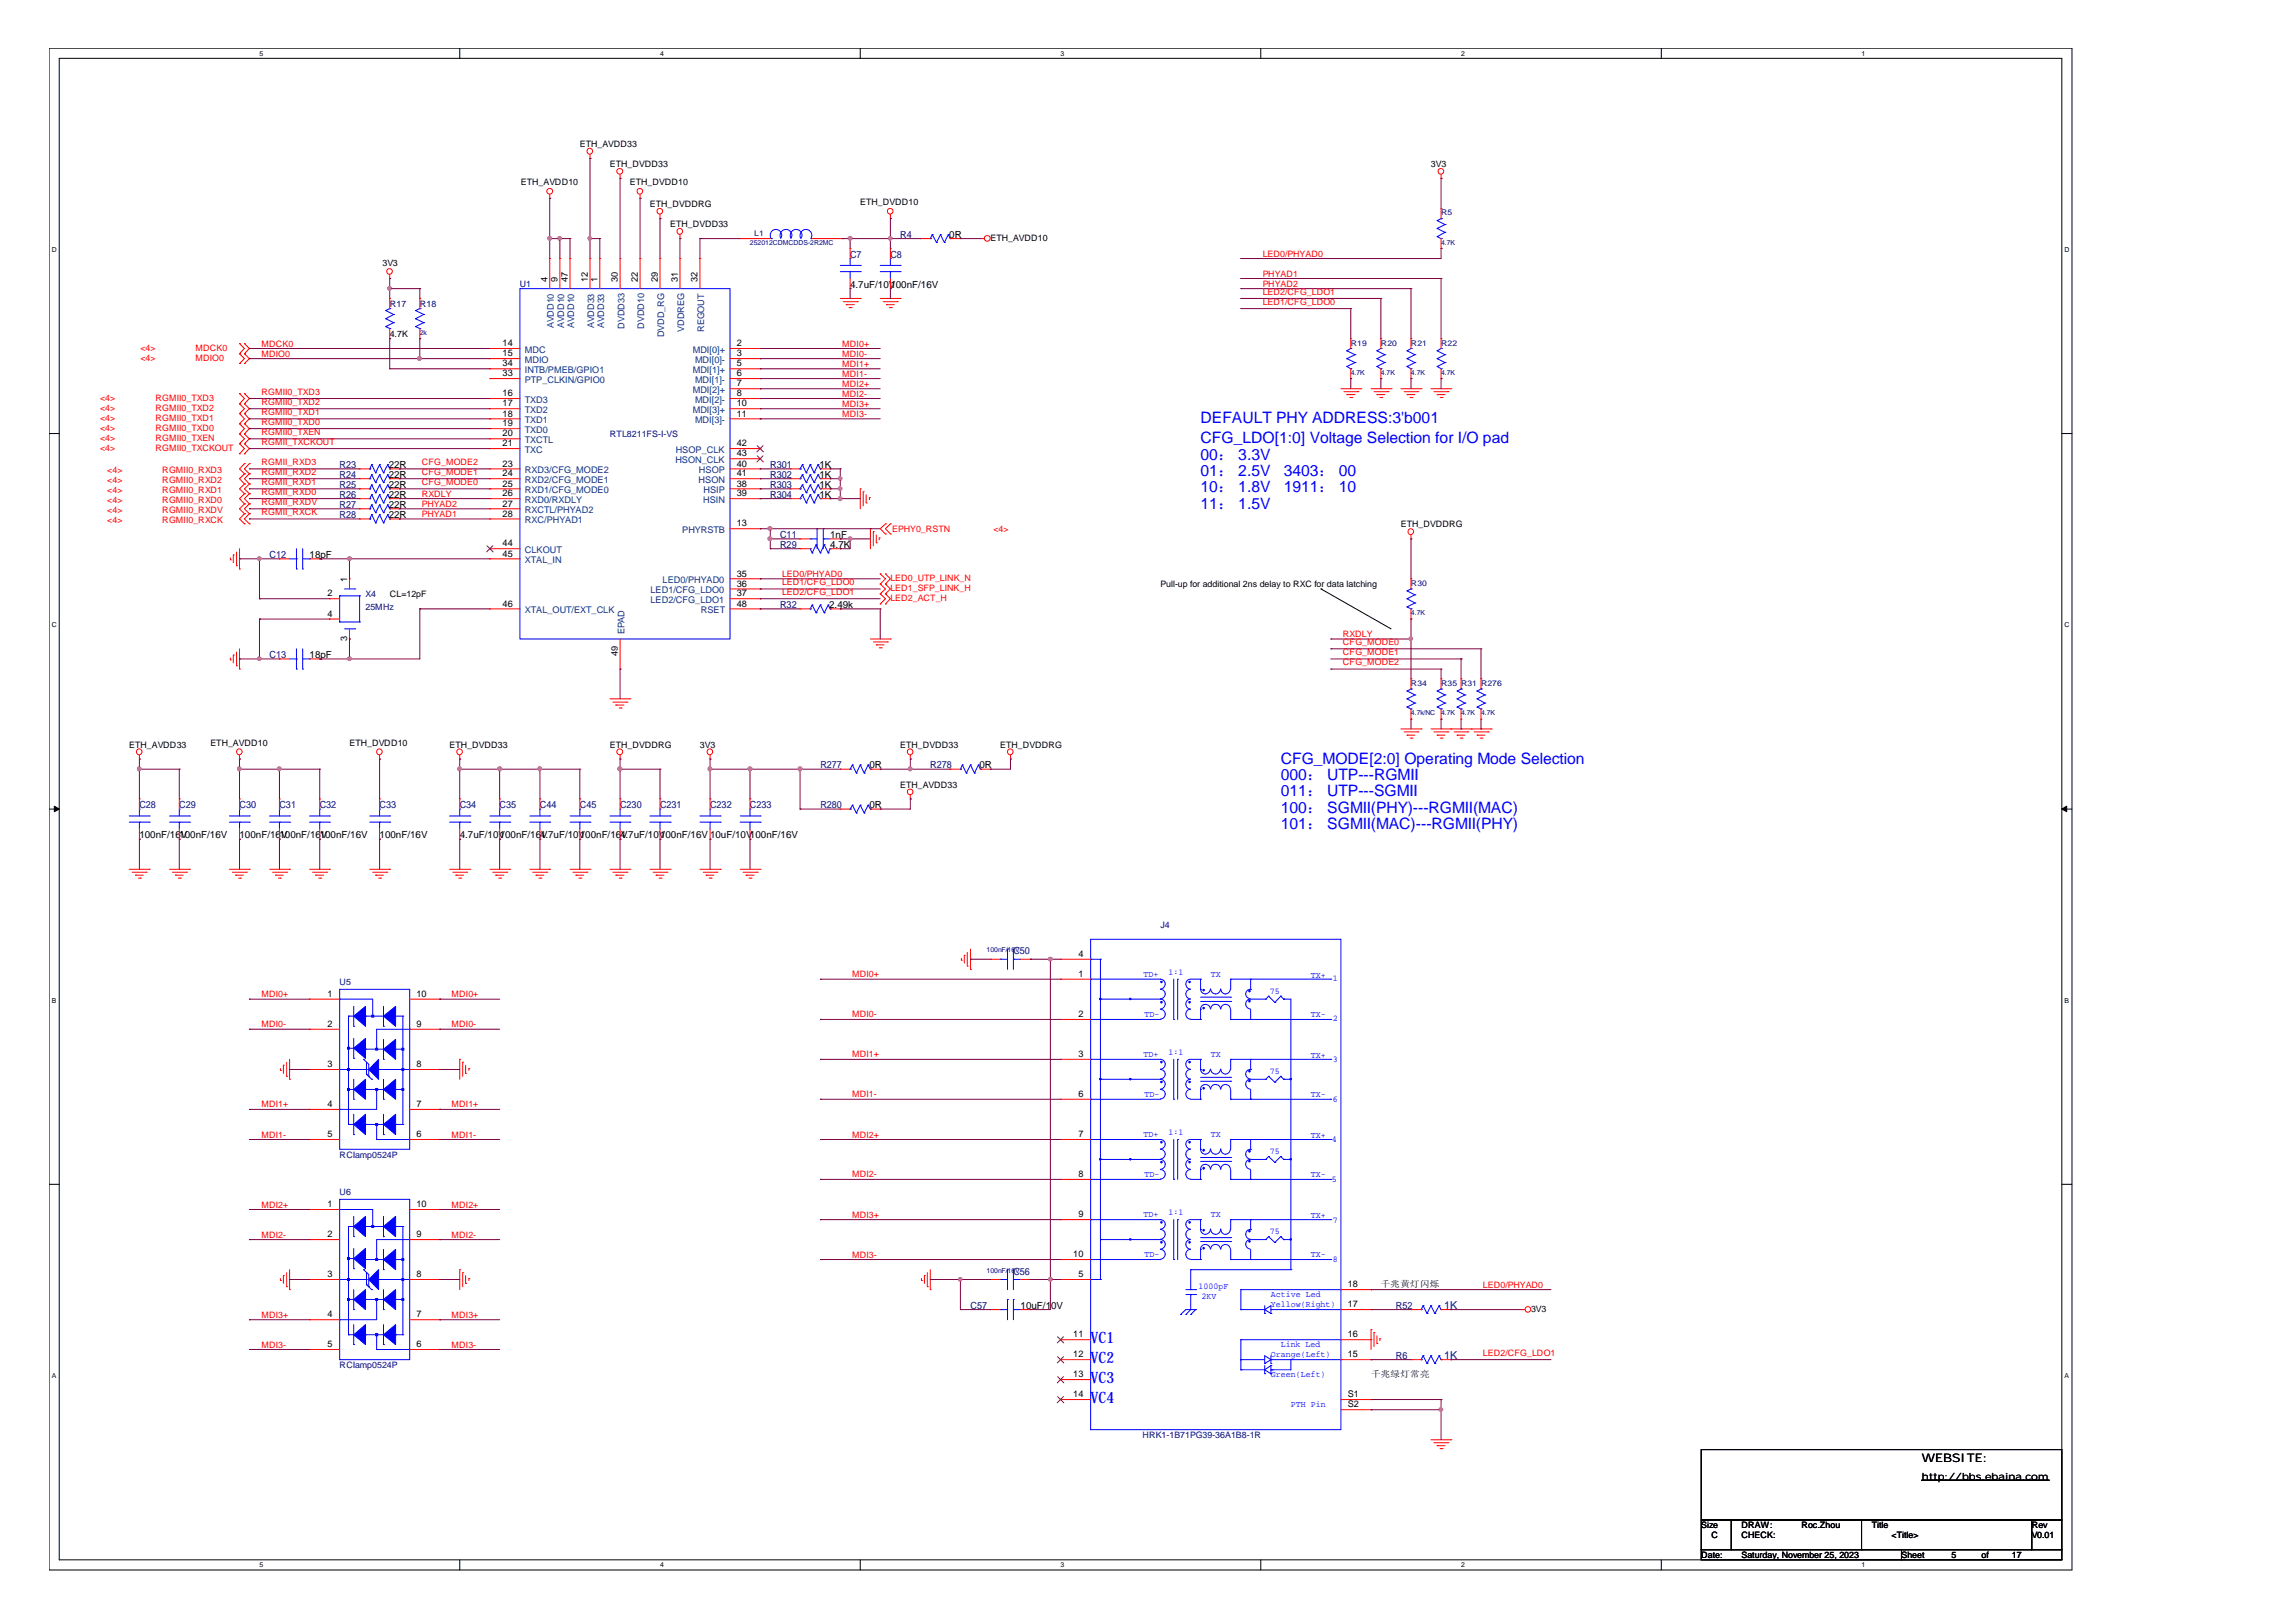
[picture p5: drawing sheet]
<svg xmlns="http://www.w3.org/2000/svg" width="297mm" height="210mm" viewBox="0 0 297 210" stroke-linecap="round" stroke-linejoin="round" font-family="sans-serif">
<defs><g id="words">
<g font-size="2" fill="#00f">
<text x="155.3" y="54.8">DEFAULT PHY ADDRESS:3'b001</text>
<text x="155.3" y="57.4">CFG_LDO[1:0] Voltage Selection for I/O pad</text>
<text x="155.3" y="59.5">00： 3.3V</text>
<text x="155.3" y="61.6">01： 2.5V</text>
<text x="155.3" y="63.7">10： 1.8V</text>
<text x="155.3" y="65.8">11： 1.5V</text>
<text x="166.1" y="61.6">3403： 00</text>
<text x="166.1" y="63.7">1911： 10</text>
<text x="165.7" y="98.8">CFG_MODE[2:0] Operating Mode Selection</text>
<text x="165.7" y="100.9">000： UTP---RGMII</text>
<text x="165.7" y="103.1">011： UTP---SGMII</text>
<text x="165.7" y="105.2">100： SGMII(PHY)---RGMII(MAC)</text>
<text x="165.7" y="107.3">101： SGMII(MAC)---RGMII(PHY)</text>
<text x="141.1" y="173.8">VC1</text>
<text x="141.1" y="176.4">VC2</text>
<text x="141.1" y="179">VC3</text>
<text x="141.1" y="181.6">VC4</text>
</g>
<text font-size="1.5" x="248.6" y="189.2">WEBSITE:</text>
<g font-size="1.4" fill="#000080">
<text x="186.8" y="169.3">1K</text>
<text x="186.8" y="175.8">1K</text>
</g>
<g font-size="1.3" fill="#000080">
<text x="110" y="33.3">C7</text>
<text x="115.2" y="33.3">C8</text>
<text x="116.5" y="30.7">R4</text>
<text x="43.9" y="64.4">R26</text>
<text x="43.9" y="60.6">R23</text>
<text x="43.9" y="65.7">R27</text>
<text x="43.9" y="61.9">R24</text>
<text x="43.9" y="63.1">R25</text>
<text x="99.7" y="60.6">R301</text>
<text x="99.7" y="61.9">R302</text>
<text x="99.7" y="63.1">R303</text>
<text x="99.7" y="64.4">R304</text>
<text x="43.9" y="67">R28</text>
<text x="100.9" y="70.9">R29</text>
<text x="100.9" y="69.6">C11</text>
<text x="34.9" y="72.2">C12</text>
<text x="100.9" y="78.7">R32</text>
<text x="34.9" y="85.1">C13</text>
<text x="106.1" y="99.4">R277</text>
<text x="120.4" y="99.4">R278</text>
<text x="18" y="104.6">C28</text>
<text x="23.2" y="104.6">C29</text>
<text x="31" y="104.6">C30</text>
<text x="36.2" y="104.6">C31</text>
<text x="41.4" y="104.6">C32</text>
<text x="49.1" y="104.6">C33</text>
<text x="59.5" y="104.6">C34</text>
<text x="64.6" y="104.6">C35</text>
<text x="69.8" y="104.6">C44</text>
<text x="75" y="104.6">C45</text>
<text x="80.2" y="104.6">C230</text>
<text x="85.4" y="104.6">C231</text>
<text x="91.9" y="104.6">C232</text>
<text x="97" y="104.6">C233</text>
<text x="106.1" y="104.6">R280</text>
<text x="131.1" y="123.5">C50</text>
<text x="131.1" y="164.9">C56</text>
<text x="125.6" y="169.3">C57</text>
<text x="180.6" y="169.3">R52</text>
<text x="180.6" y="175.8">R6</text>
</g>
<g font-size="1.3">
<text x="122.8" y="30.7">0R</text>
<text x="110" y="37.2">4.7uF/10V</text>
<text x="115.2" y="37.2">100nF/16V</text>
<text x="50.3" y="64.4">22R</text>
<text x="50.3" y="60.6">22R</text>
<text x="50.3" y="65.7">22R</text>
<text x="50.3" y="61.9">22R</text>
<text x="50.3" y="63.1">22R</text>
<text x="106" y="60.6">1K</text>
<text x="106" y="61.9">1K</text>
<text x="106" y="63.1">1K</text>
<text x="106" y="64.4">1K</text>
<text x="50.3" y="67">22R</text>
<text x="107.4" y="70.9">4.7K</text>
<text x="107.4" y="69.6">1nF</text>
<text x="40" y="72.2">18pF</text>
<text x="107.3" y="78.7">2.49k</text>
<text x="40" y="85.1">18pF</text>
<text x="112.5" y="99.4">0R</text>
<text x="126.7" y="99.4">0R</text>
<text x="112.5" y="104.6">0R</text>
<text x="18" y="108.5">100nF/16V</text>
<text x="23.2" y="108.5">100nF/16V</text>
<text x="31" y="108.5">100nF/16V</text>
<text x="36.2" y="108.5">100nF/16V</text>
<text x="41.4" y="108.5">100nF/16V</text>
<text x="49.1" y="108.5">100nF/16V</text>
<text x="59.5" y="108.5">4.7uF/10V</text>
<text x="64.6" y="108.5">100nF/16V</text>
<text x="69.8" y="108.5">4.7uF/10V</text>
<text x="75" y="108.5">100nF/16V</text>
<text x="80.2" y="108.5">4.7uF/10V</text>
<text x="85.4" y="108.5">100nF/16V 10uF/10V100nF/16V</text>
<text x="132" y="169.3">10uF/10V</text>
<text x="248.6" y="191.5">http://bbs.ebaina.com</text>
</g>
<g font-size="1.2">
<text x="70.8" y="36.5" transform="rotate(-90 70.8 36.5)">4</text>
<text x="72.1" y="36.5" transform="rotate(-90 72.1 36.5)">9</text>
<text x="73.4" y="36.5" transform="rotate(-90 73.4 36.5)">47</text>
<text x="76" y="36.5" transform="rotate(-90 76 36.5)">12</text>
<text x="77.3" y="36.5" transform="rotate(-90 77.3 36.5)">1</text>
<text x="79.9" y="36.5" transform="rotate(-90 79.9 36.5)">30</text>
<text x="82.5" y="36.5" transform="rotate(-90 82.5 36.5)">22</text>
<text x="85.1" y="36.5" transform="rotate(-90 85.1 36.5)">29</text>
<text x="87.7" y="36.5" transform="rotate(-90 87.7 36.5)">31</text>
<text x="90.3" y="36.5" transform="rotate(-90 90.3 36.5)">32</text>
<text x="65" y="47.4">34</text>
<text x="65" y="44.8">14</text>
<text x="65" y="46.1">15</text>
<text x="95.3" y="44.8">2</text>
<text x="95.3" y="46.1">3</text>
<text x="95.3" y="47.4">5</text>
<text x="65" y="48.7">33</text>
<text x="65" y="51.3">16</text>
<text x="65" y="52.6">17</text>
<text x="65" y="53.9">18</text>
<text x="95.3" y="48.7">6</text>
<text x="95.3" y="50">7</text>
<text x="95.3" y="51.3">8</text>
<text x="95.3" y="52.6">10</text>
<text x="95.3" y="53.9">11</text>
<text x="65" y="55.2">19</text>
<text x="65" y="56.5">20</text>
<text x="65" y="57.8">21</text>
<text x="95.3" y="59.1">43</text>
<text x="95.3" y="57.8">42</text>
<text x="65" y="65.5">27</text>
<text x="65" y="64.2">26</text>
<text x="65" y="63">25</text>
<text x="65" y="60.4">23</text>
<text x="65" y="61.7">24</text>
<text x="95.3" y="64.2">39</text>
<text x="95.3" y="63">38</text>
<text x="95.3" y="61.7">41</text>
<text x="95.3" y="60.4">40</text>
<text x="65" y="66.9">28</text>
<text x="65" y="70.7">44</text>
<text x="95.3" y="68.1">13</text>
<text x="42.4" y="77.2">2</text>
<text x="44.9" y="75.3" transform="rotate(-90 44.9 75.3)">1</text>
<text x="65" y="72">45</text>
<text x="95.3" y="75.9">36</text>
<text x="95.3" y="74.6">35</text>
<text x="95.3" y="77.2">37</text>
<text x="42.4" y="79.8">4</text>
<text x="44.9" y="82.9" transform="rotate(-90 44.9 82.9)">3</text>
<text x="65" y="78.5">46</text>
<text x="95.3" y="78.5">48</text>
<text x="79.9" y="84.9" transform="rotate(-90 79.9 84.9)">49</text>
<text x="139.5" y="123.8">4</text>
<text x="42.4" y="129">1</text>
<text x="53.9" y="129">10</text>
<text x="139.5" y="126.4">1</text>
<text x="139.5" y="131.6">2</text>
<text x="42.4" y="132.9">2</text>
<text x="53.9" y="132.9">9</text>
<text x="139.5" y="136.8">3</text>
<text x="42.4" y="143.3">4</text>
<text x="42.4" y="138.1">3</text>
<text x="53.9" y="138.1">8</text>
<text x="53.9" y="143.3">7</text>
<text x="139.5" y="142">6</text>
<text x="42.4" y="147.2">5</text>
<text x="53.9" y="147.2">6</text>
<text x="139.5" y="147.2">7</text>
<text x="139.5" y="152.3">8</text>
<text x="42.4" y="156.2">1</text>
<text x="42.4" y="160.1">2</text>
<text x="53.9" y="160.1">9</text>
<text x="53.9" y="156.2">10</text>
<text x="139.5" y="157.5">9</text>
<text x="42.4" y="165.3">3</text>
<text x="53.9" y="165.3">8</text>
<text x="138.9" y="162.7">10</text>
<text x="139.5" y="165.3">5</text>
<text x="174.4" y="166.6">18</text>
<text x="42.4" y="170.5">4</text>
<text x="53.9" y="170.5">7</text>
<text x="138.9" y="173.1">11</text>
<text x="174.4" y="173.1">16</text>
<text x="174.4" y="169.2">17</text>
<text x="42.4" y="174.3">5</text>
<text x="53.9" y="174.3">6</text>
<text x="138.9" y="175.7">12</text>
<text x="138.9" y="178.2">13</text>
<text x="174.4" y="175.7">15</text>
<text x="138.9" y="180.8">14</text>
<text x="174.4" y="182.1">S2</text>
<text x="174.4" y="180.8">S1</text>
</g>
<g font-size="1.2" fill="#004080">
<text x="67.9" y="45.6">MDC</text>
<text x="67.9" y="47">MDIO</text>
<text x="71.7" y="42.5" transform="rotate(-90 71.7 42.5)">AVDD10</text>
<text x="73" y="42.5" transform="rotate(-90 73 42.5)">AVDD10</text>
<text x="74.3" y="42.5" transform="rotate(-90 74.3 42.5)">AVDD10</text>
<text x="76.9" y="42.5" transform="rotate(-90 76.9 42.5)">AVDD33</text>
<text x="78.1" y="42.5" transform="rotate(-90 78.1 42.5)">AVDD33</text>
<text x="80.8" y="42.6" transform="rotate(-90 80.8 42.6)">DVDD33</text>
<text x="83.4" y="42.6" transform="rotate(-90 83.4 42.6)">DVDD10</text>
<text x="85.9" y="43.7" transform="rotate(-90 85.9 43.7)">DVDD_RG</text>
<text x="88.5" y="42.9" transform="rotate(-90 88.5 42.9)">VDDREG</text>
<text x="89.6" y="45.6">MDI[0]+</text>
<text x="89.9" y="47">MDI[0]-</text>
<text x="91.1" y="42.9" transform="rotate(-90 91.1 42.9)">REGOUT</text>
<text x="67.9" y="48.3">INTB/PMEB/GPIO1</text>
<text x="67.9" y="49.5">PTP_CLKIN/GPIO0</text>
<text x="67.9" y="52.1">TXD3</text>
<text x="67.9" y="53.4">TXD2</text>
<text x="89.6" y="48.3">MDI[1]+</text>
<text x="89.6" y="50.9">MDI[2]+</text>
<text x="89.6" y="53.4">MDI[3]+</text>
<text x="89.9" y="49.5">MDI[1]-</text>
<text x="89.9" y="52.1">MDI[2]-</text>
<text x="67.9" y="54.8">TXD1</text>
<text x="67.9" y="56">TXD0</text>
<text x="67.9" y="57.3">TXCTL</text>
<text x="67.9" y="58.6">TXC</text>
<text x="87.4" y="59.9">HSON_CLK</text>
<text x="87.4" y="58.6">HSOP_CLK</text>
<text x="89.9" y="54.8">MDI[3]-</text>
<text x="67.9" y="65.1">RXD0/RXDLY</text>
<text x="67.9" y="63.8">RXD1/CFG_MODE0</text>
<text x="67.9" y="61.2">RXD3/CFG_MODE2</text>
<text x="67.9" y="62.5">RXD2/CFG_MODE1</text>
<text x="90.4" y="62.5">HSON</text>
<text x="90.4" y="61.2">HSOP</text>
<text x="91" y="65.1">HSIN</text>
<text x="91" y="63.8">HSIP</text>
<text x="67.9" y="67.7">RXC/PHYAD1</text>
<text x="67.9" y="66.4">RXCTL/PHYAD2</text>
<text x="67.9" y="71.6">CLKOUT</text>
<text x="88.3" y="69">PHYRSTB</text>
<text x="67.9" y="72.9">XTAL_IN</text>
<text x="84.2" y="76.8">LED1/CFG_LDO0</text>
<text x="85.7" y="75.5">LED0/PHYAD0</text>
<text x="67.9" y="79.3">XTAL_OUT/EXT_CLK</text>
<text x="80.8" y="82.1" transform="rotate(-90 80.8 82.1)">EPAD</text>
<text x="84.2" y="78">LED2/CFG_LDO1</text>
<text x="90.7" y="79.3">RSET</text>
</g>
<g font-size="1.1">
<text x="67.4" y="23.9">ETH_AVDD10</text>
<text x="75" y="19">ETH_AVDD33</text>
<text x="78.9" y="21.6">ETH_DVDD33</text>
<text x="81.5" y="23.9">ETH_DVDD10</text>
<text x="185.1" y="21.6">3V3</text>
<text x="84.1" y="26.8">ETH_DVDDRG</text>
<text x="86.7" y="29.4">ETH_DVDD33</text>
<text x="111.3" y="26.5">ETH_DVDD10</text>
<text x="49.5" y="34.4">3V3</text>
<text x="128.1" y="31.2">ETH_AVDD10</text>
<text x="50.4" y="43.6">4.7K</text>
<text x="181.2" y="68.3">ETH_DVDDRG</text>
<text x="50.4" y="77.3">CL=12pF</text>
<text x="150.2" y="76">Pull-up for additional 2ns delay to RXC for data latching</text>
<text x="16.7" y="96.7">ETH_AVDD33</text>
<text x="27.2" y="96.5">ETH_AVDD10</text>
<text x="45.2" y="96.5">ETH_DVDD10</text>
<text x="58.2" y="96.7">ETH_DVDD33</text>
<text x="78.9" y="96.7">ETH_DVDDRG</text>
<text x="90.6" y="96.7">3V3</text>
<text x="116.5" y="96.7">ETH_DVDD33</text>
<text x="116.5" y="101.9">ETH_AVDD33</text>
<text x="129.4" y="96.7">ETH_DVDDRG</text>
<text x="178.6" y="166.6">千兆黄灯闪烁</text>
<text x="198.1" y="169.8">3V3</text>
<text x="177.4" y="178.2">千兆绿灯常亮</text>
<text x="220.1" y="197.8">Size</text>
<text x="225.3" y="197.8">DRAW:</text>
<text x="233" y="197.8">Roc.Zhou</text>
<text x="242.1" y="197.8">Title</text>
<text x="262.8" y="197.8">Rev</text>
<text x="220.1" y="201.6">Date:</text>
<text x="221.4" y="199.1">C</text>
<text x="225.3" y="199.1">CHECK:</text>
<text x="225.3" y="201.6">Saturday, November 25, 2023</text>
<text x="244.7" y="199.1">&lt;Title&gt;</text>
<text x="246" y="201.6">Sheet</text>
<text x="252.5" y="201.6">5</text>
<text x="256.4" y="201.6">of</text>
<text x="260.3" y="201.6">17</text>
<text x="262.8" y="199.1">V0.01</text>
</g>
<g font-size="1.1" fill="#f00">
<text x="163.4" y="33.2">LED0/PHYAD0</text>
<text x="163.4" y="35.8">PHYAD1</text>
<text x="163.4" y="37.1">PHYAD2</text>
<text x="163.4" y="38.2">LED2/CFG_LDO1</text>
<text x="163.4" y="39.5">LED1/CFG_LDO0</text>
<text x="18.2" y="45.4">&lt;4&gt;</text>
<text x="18.2" y="46.8">&lt;4&gt;</text>
<text x="25.3" y="45.4">MDCK0</text>
<text x="25.3" y="46.8">MDIO0</text>
<text x="33.8" y="44.8">MDCK0</text>
<text x="33.8" y="46.2">MDIO0</text>
<text x="109" y="44.8">MDI0+</text>
<text x="109" y="46.2">MDI0-</text>
<text x="109" y="47.5">MDI1+</text>
<text x="13" y="51.9">&lt;4&gt;</text>
<text x="13" y="53.2">&lt;4&gt;</text>
<text x="20.1" y="51.9">RGMII0_TXD3</text>
<text x="20.1" y="53.2">RGMII0_TXD2</text>
<text x="33.8" y="51.1">RGMII0_TXD3</text>
<text x="33.8" y="52.4">RGMII0_TXD2</text>
<text x="33.8" y="53.7">RGMII0_TXD1</text>
<text x="109" y="48.7">MDI1-</text>
<text x="109" y="50.1">MDI2+</text>
<text x="109" y="51.3">MDI2-</text>
<text x="109" y="52.6">MDI3+</text>
<text x="109" y="53.9">MDI3-</text>
<text x="13" y="54.5">&lt;4&gt;</text>
<text x="13" y="55.8">&lt;4&gt;</text>
<text x="13" y="57.1">&lt;4&gt;</text>
<text x="13" y="58.4">&lt;4&gt;</text>
<text x="20.1" y="54.5">RGMII0_TXD1</text>
<text x="20.1" y="55.8">RGMII0_TXD0</text>
<text x="20.1" y="57.1">RGMII0_TXEN</text>
<text x="20.1" y="58.4">RGMII0_TXCKOUT</text>
<text x="33.8" y="55">RGMII0_TXD0</text>
<text x="33.8" y="56.3">RGMII0_TXEN</text>
<text x="33.8" y="57.6">RGMII_TXCKOUT</text>
<text x="13.9" y="61.2">&lt;4&gt;</text>
<text x="13.9" y="62.5">&lt;4&gt;</text>
<text x="13.9" y="63.9">&lt;4&gt;</text>
<text x="13.9" y="65.1">&lt;4&gt;</text>
<text x="21" y="61.2">RGMII0_RXD3</text>
<text x="21" y="62.5">RGMII0_RXD2</text>
<text x="21" y="63.9">RGMII0_RXD1</text>
<text x="21" y="65.1">RGMII0_RXD0</text>
<text x="33.8" y="60.2">RGMII_RXD3</text>
<text x="33.8" y="61.5">RGMII_RXD2</text>
<text x="33.8" y="62.8">RGMII_RXD1</text>
<text x="33.8" y="64.1">RGMII_RXD0</text>
<text x="33.8" y="65.4">RGMII_RXDV</text>
<text x="54.6" y="60.2">CFG_MODE2</text>
<text x="54.6" y="61.5">CFG_MODE1</text>
<text x="54.6" y="62.8">CFG_MODE0</text>
<text x="54.6" y="64.3">RXDLY</text>
<text x="54.6" y="65.6">PHYAD2</text>
<text x="13.9" y="66.4">&lt;4&gt;</text>
<text x="13.9" y="67.7">&lt;4&gt;</text>
<text x="21" y="66.4">RGMII0_RXDV</text>
<text x="21" y="67.7">RGMII0_RXCK</text>
<text x="33.8" y="66.7">RGMII_RXCK</text>
<text x="54.6" y="66.9">PHYAD1</text>
<text x="115.4" y="68.9">EPHY0_RSTN</text>
<text x="128.5" y="68.9">&lt;4&gt;</text>
<text x="101.2" y="74.6">LED0/PHYAD0</text>
<text x="101.2" y="75.7">LED1/CFG_LDO0</text>
<text x="101.2" y="77">LED2/CFG_LDO1</text>
<text x="115.2" y="75.2">LED0_UTP_LINK_N</text>
<text x="115.2" y="76.5">LED1_SFP_LINK_H</text>
<text x="115.2" y="77.8">LED2_ACT_H</text>
<text x="173.7" y="82.4">RXDLY</text>
<text x="173.7" y="83.5">CFG_MODE0</text>
<text x="173.7" y="84.8">CFG_MODE1</text>
<text x="173.7" y="86.1">CFG_MODE2</text>
<text x="33.8" y="129">MDI0+</text>
<text x="58.4" y="129">MDI0+</text>
<text x="110.2" y="126.5">MDI0+</text>
<text x="110.2" y="131.7">MDI0-</text>
<text x="33.8" y="132.9">MDI0-</text>
<text x="58.4" y="132.9">MDI0-</text>
<text x="110.2" y="136.8">MDI1+</text>
<text x="33.8" y="143.3">MDI1+</text>
<text x="58.4" y="143.3">MDI1+</text>
<text x="110.2" y="142">MDI1-</text>
<text x="33.8" y="147.2">MDI1-</text>
<text x="58.4" y="147.2">MDI1-</text>
<text x="110.2" y="147.2">MDI2+</text>
<text x="110.2" y="152.4">MDI2-</text>
<text x="33.8" y="156.3">MDI2+</text>
<text x="33.8" y="160.2">MDI2-</text>
<text x="58.4" y="156.3">MDI2+</text>
<text x="58.4" y="160.2">MDI2-</text>
<text x="110.2" y="157.6">MDI3+</text>
<text x="110.2" y="162.7">MDI3-</text>
<text x="191.9" y="166.6">LED0/PHYAD0</text>
<text x="33.8" y="170.5">MDI3+</text>
<text x="58.4" y="170.5">MDI3+</text>
<text x="33.8" y="174.4">MDI3-</text>
<text x="58.4" y="174.4">MDI3-</text>
<text x="191.9" y="175.5">LED2/CFG_LDO1</text>
</g>
<g font-size="1.1" fill="#000080">
<text x="50.4" y="39.7">R17</text>
<text x="54.3" y="39.7">R18</text>
<text x="67.3" y="37.1">U1</text>
<text x="78.9" y="56.6">RTL8211FS-I-VS</text>
<text x="47.3" y="77.3">X4</text>
<text x="47.3" y="78.9">25MHz</text>
<text x="150.2" y="120.1">J4</text>
<text x="43.9" y="127.4">U5</text>
<text x="43.9" y="149.8">RClamp0524P</text>
<text x="43.9" y="154.7">U6</text>
<text x="43.9" y="177.1">RClamp0524P</text>
<text x="147.8" y="186.1">HRK1-1B71PG39-36A1B8-1R</text>
</g>
<g font-size="1.1" fill="#00f">
<text x="148" y="126.4">TD+</text>
<text x="148.1" y="131.6">TD-</text>
<text x="151.2" y="126.1">1:1</text>
<text x="156.6" y="126.4">TX</text>
<text x="164.3" y="128.6">75</text>
<text x="169.6" y="131.6">TX-</text>
<text x="169.6" y="126.5">TX+</text>
<text x="172.4" y="126.9">1</text>
<text x="148" y="136.8">TD+</text>
<text x="151.2" y="136.5">1:1</text>
<text x="156.6" y="136.8">TX</text>
<text x="169.6" y="136.9">TX+</text>
<text x="172.4" y="132.1">2</text>
<text x="172.4" y="137.4">3</text>
<text x="148.1" y="142">TD-</text>
<text x="164.3" y="139">75</text>
<text x="169.6" y="142">TX-</text>
<text x="172.4" y="142.6">6</text>
<text x="148" y="147.1">TD+</text>
<text x="151.2" y="146.9">1:1</text>
<text x="156.6" y="147.1">TX</text>
<text x="164.3" y="149.3">75</text>
<text x="169.6" y="147.2">TX+</text>
<text x="172.3" y="147.8">4</text>
<text x="148.1" y="152.3">TD-</text>
<text x="169.6" y="152.3">TX-</text>
<text x="172.3" y="153">5</text>
<text x="148" y="157.5">TD+</text>
<text x="151.2" y="157.2">1:1</text>
<text x="156.6" y="157.5">TX</text>
<text x="164.3" y="159.7">75</text>
<text x="169.6" y="157.6">TX+</text>
<text x="172.4" y="158.3">7</text>
<text x="148.1" y="162.7">TD-</text>
<text x="155.1" y="166.8">1000pF</text>
<text x="164.4" y="167.9">Active Led</text>
<text x="169.6" y="162.7">TX-</text>
<text x="172.4" y="163.3">8</text>
<text x="155.4" y="168.1">2KV</text>
<text x="164.4" y="169.1">Yellow(Right)</text>
<text x="164.4" y="178.2">Green(Left)</text>
<text x="164.4" y="175.6">Orange(Left)</text>
<text x="165.7" y="174.3">Link Led</text>
<text x="167" y="182.1">PTH Pin</text>
</g>
<g font-size="1" fill="#000080">
<text x="186.4" y="27.9">R5</text>
<text x="97.6" y="30.6">L1</text>
<text x="174.8" y="44.7">R19</text>
<text x="178.6" y="44.7">R20</text>
<text x="182.5" y="44.7">R21</text>
<text x="186.4" y="44.7">R22</text>
<text x="182.5" y="75.8">R30</text>
<text x="182.5" y="88.7">R34</text>
<text x="186.4" y="88.7">R35 R31 R276</text>
</g>
<g font-size=".9">
<text x="33.6" y="7.2">5</text>
<text x="85.4" y="7.2">4</text>
<text x="137.2" y="7.2">3</text>
<text x="189" y="7.2">2</text>
<text x="240.8" y="7.2">1</text>
<text x="6.7" y="32.6">D</text>
<text x="267.1" y="32.6">D</text>
<text x="6.7" y="81.2">C</text>
<text x="267.1" y="81.2">C</text>
<text x="6.7" y="129.8">B</text>
<text x="267.1" y="129.8">B</text>
<text x="6.7" y="178.3">A</text>
<text x="267.1" y="178.3">A</text>
<text x="33.6" y="202.8">5</text>
<text x="85.4" y="202.8">4</text>
<text x="137.2" y="202.8">3</text>
<text x="189" y="202.8">2</text>
<text x="240.8" y="202.8">1</text>
</g>
<g font-size=".9" fill="#000080">
<text x="97" y="31.7">252012CDMCDDS-2R2MC</text>
<text x="186.4" y="31.7">4.7K</text>
<text x="54.3" y="43.3">2k</text>
<text x="174.8" y="48.5">4.7K</text>
<text x="178.6" y="48.5">4.7K</text>
<text x="182.5" y="48.5">4.7K</text>
<text x="186.4" y="48.5">4.7K</text>
<text x="182.5" y="79.6">4.7K</text>
<text x="182.5" y="92.6">4.7k/NC</text>
<text x="186.4" y="92.6">4.7K</text>
<text x="189" y="92.6">4.7K</text>
<text x="191.6" y="92.6">4.7K</text>
<text x="127.6" y="123.2">100nF/16V</text>
<text x="127.6" y="164.7">100nF/16V</text>
</g>
</g></defs>
<path d="M6.3 6.2h261.8v197h-261.8zM7.7 7.5h259v194.4h-259z" fill="none" stroke="#000" stroke-width=".13"/>
<g fill="#fff">
<path d="M33.6 6.4h.5v1h-.5z"/>
<path d="M33.6 202h.5v1h-.5z"/>
</g>
<path d="M59.5 6.2v1.3M59.5 201.9v1.3" fill="none" stroke="#000" stroke-width=".13"/>
<g fill="#fff">
<path d="M85.4 6.4h.5v1h-.5z"/>
<path d="M85.4 202h.5v1h-.5z"/>
</g>
<path d="M111.3 6.2v1.3M111.3 201.9v1.3" fill="none" stroke="#000" stroke-width=".13"/>
<g fill="#fff">
<path d="M137.2 6.4h.5v1h-.5z"/>
<path d="M137.2 202h.5v1h-.5z"/>
</g>
<path d="M163.1 6.2v1.3M163.1 201.9v1.3" fill="none" stroke="#000" stroke-width=".13"/>
<g fill="#fff">
<path d="M189 6.4h.5v1h-.5z"/>
<path d="M189 202h.5v1h-.5z"/>
</g>
<path d="M214.9 6.2v1.3M214.9 201.9v1.3" fill="none" stroke="#000" stroke-width=".13"/>
<g fill="#fff">
<path d="M240.8 6.4h.5v1h-.5z"/>
<path d="M240.8 202h.5v1h-.5z"/>
<path d="M6.7 31.8h.6v1h-.6z"/>
<path d="M267.1 31.8h.6v1h-.6z"/>
<path d="M6.7 80.4h.6v1h-.6z"/>
<path d="M267.1 80.4h.6v1h-.6z"/>
</g>
<path d="M6.3 56.1h1.4M266.7 56.1h1.4" fill="none" stroke="#000" stroke-width=".13"/>
<g fill="#fff">
<path d="M6.7 129h.6v1h-.6z"/>
<path d="M267.1 129h.6v1h-.6z"/>
</g>
<path d="M6.3 104.7h1.4M266.7 104.7h1.4" fill="none" stroke="#000" stroke-width=".13"/>
<path d="M7 104.3l.7 .4-.7 .3zM266.7 104.7l.7-.4v.7z" fill="#000" stroke="#000" stroke-width=".13"/>
<g fill="#fff">
<path d="M6.7 177.5h.5v1h-.5z"/>
<path d="M267.1 177.5h.5v1h-.5z"/>
</g>
<path d="M170.9 76.2h.1M170.9 76.2l9.1 5.2M6.3 153.3h1.4M266.7 153.3h1.4M220.1 187.6h46.6v9.1h-46.6zM220.1 196.7h3.9v3.8h-3.9zM224 196.7h38.8v3.8h-38.8zM240.8 196.7v3.8M262.8 196.7h3.9v3.8h-3.9zM220.1 200.5h25.9v1.4h-25.9zM240.8 200.5h.1M246 200.5h20.7v1.4h-20.7z" fill="none" stroke="#000" stroke-width=".13"/>
<g fill="none" stroke="#f00" stroke-width=".13">
<path d="M76.3 20v.5M50.4 36h.1M50.4 38.6h.1M50.4 35.5v.5M50.4 38.6v1.3M54.3 38.6h.1M54.3 38.6v1.3M71.1 25.7h.1M71.1 33.5h.1M71.1 25.2v.5M71.1 33.5v3.9M72.4 33.5h.1"/>
<path d="M72.4 33.5v3.9M73.7 33.5h.1M73.7 33.5v3.9M76.3 20.5h.1M76.3 33.5h.1M76.3 33.5v3.9M77.6 33.5h.1M77.6 33.5v3.9M80.2 23.1h.1M80.2 33.5h.1M80.2 22.6v.5M80.2 33.5v3.9"/>
<path d="M82.8 25.7h.1M82.8 33.5h.1M82.8 25.2v.5M82.8 33.5v3.9M85.4 28.3h.1M85.4 33.5h.1M85.4 27.7v.6M85.4 33.5v3.9M88 30.9h.1M88 33.5h.1M88 30.4v.5M88 33.5v3.9"/>
<path d="M90.6 33.5h.1M90.6 33.5v3.9M95.8 30.9h.1M95.8 30.9h3.9M105.1 30.9h3.9M108.7 38.6h2.6M109 30.9h.1M109.1 39h1.8M109.5 39.4h.1M109.5 39.4h1M109.9 39.8h.2M110 37.4h.1"/>
<path d="M110 32.1h.1M110 32.1v1.4M110 36v1.4M110.1 39.8h.1M110.9 39h.1M111.3 38.6h.1M113.9 38.6h2.6M114.3 39h1.8M114.7 39.4h.1M114.7 39.4h1M115.1 39.8h.2M115.2 28.3h.1"/>
<path d="M115.2 37.4h.1M115.2 32.1h.1M115.2 27.7v.6M115.2 32.1v1.4M115.2 36v1.4M115.3 39.8h.1M116.1 39h.1M116.5 38.6h.1M119.1 30.9h.1M119.1 30.9h1.3M122.9 30.9h1.3M124.2 30.9h.1"/>
<path d="M126.8 30.9h.1M126.8 30.9h.5M186.4 23.1h.1M186.4 32.1h.1M186.4 27h.1M186.4 22.6v.5M186.4 27v1.3M186.4 30.9v1.2M31 44.5h.1M31 45.8h.1M31 47h.1M31 50.9h.1"/>
<path d="M31 52.3h.1M31 53.5h.1M31 54.8h.1M31 56.1h.1M31 57.4h.1M31 58.7h.1M31 44.5l.6 .6-.6 .7M31 45.8l.6 .6-.6 .6M31 50.9l.6 .7-.6 .7M31 52.3l.6 .6-.6 .6M31 53.5l.6 .7-.6 .6M31 54.8l.6 .7-.6 .6"/>
<path d="M31 56.1l.6 .7-.6 .6M31 57.4l.6 .7-.6 .6M31.6 45.8h.1M31.6 44.5h.1M31.6 47h.1M31.6 52.3h.1M31.6 50.9h.1M31.6 53.5h.1M31.6 54.8h.1M31.6 56.1h.1M31.6 57.4h.1M31.6 58.7h.1"/>
<path d="M31.6 44.5l.7 .6-.7 .7M31.6 45.8l.7 .6-.7 .6M31.6 50.9l.7 .7-.7 .7M31.6 52.3l.7 .6-.7 .6M31.6 53.5l.7 .7-.7 .6M31.6 54.8l.7 .7-.7 .6M31.6 56.1l.7 .7-.7 .6M31.6 57.4l.7 .7-.7 .6M50.4 43.8h.1M50.4 42.5v1.3M54.3 43.8h.1M54.3 42.5v1.3"/>
<path d="M63.4 47.7h.1M63.4 49h.1M63.4 45.1h.1M63.4 46.4h.1M63.4 51.6h.1M63.4 52.9h.1M63.4 54.2h.1M63.4 55.5h.1M63.4 56.8h.1M63.4 58.1h.1M63.4 45.1h3.9M63.4 46.4h3.9"/>
<path d="M63.4 47.7h3.9M63.4 49h3.9M63.4 51.6h3.9M63.4 52.9h3.9M63.4 54.2h3.9M63.4 58.1h3.9M63.4 55.5h3.9M63.4 56.8h3.9M94.4 50.3h3.9M94.4 45.1h3.9M94.4 46.4h3.9M94.4 47.7h3.9"/>
<path d="M94.4 49h3.9M94.4 51.6h3.9M94.4 52.9h3.9M94.4 54.2h3.9M94.4 59.4h3.9M94.4 58.1h3.9M98.3 45.1h.1M98.3 46.4h.1M98.3 47.7h.1M98.3 49h.1M98.3 50.3h.1M98.3 51.6h.1"/>
<path d="M98.3 52.9h.1M98.3 54.2h.1M98.3 59.4h.1M98.3 58.1h.1M173.5 50.3h2.6M173.9 50.7h1.8M174.2 51.1h.1M174.2 51.1h1.1M174.6 51.4h.3M174.8 49h.1M174.8 43.8h.1M174.8 43.8v1.3"/>
<path d="M174.8 47.7v1.3M174.9 51.4h.1M175.7 50.7h.1M176.1 50.3h.1M177.4 50.3h2.6M177.8 50.7h1.8M178.1 51.1h.1M178.1 51.1h1.1M178.5 51.4h.3M178.6 49h.1M178.6 43.8h.1M178.6 43.8v1.3"/>
<path d="M178.6 47.7v1.3M178.8 51.4h.1M179.6 50.7h.1M180 50.3h.1M181.2 50.3h2.7M181.7 50.7h1.7M182 51.1h.1M182 51.1h1M182.4 51.4h.3M182.5 49h.1M182.5 43.8h.1M182.5 43.8v1.3"/>
<path d="M182.5 47.7v1.3M182.7 51.4h.1M183.4 50.7h.1M183.9 50.3h.1M185.1 50.3h2.6M185.5 50.7h1.8M185.9 51.1h.1M185.9 51.1h1M186.3 51.4h.3M186.4 49h.1M186.4 43.8h.1M186.4 43.8v1.3"/>
<path d="M186.4 47.7v1.3M186.6 51.4h.1M187.3 50.7h.1M187.7 50.3h.1M29.8 72.4h.1M29.8 72.2v.2M30.2 71.8h.1M30.2 71.8v1M30.6 73.2h.1M30.6 71.4v1.8M31 73.6h.1M31 71v2.6"/>
<path d="M31.6 60h.1M31.6 61.3h.1M31.6 62.6h.1M31.6 63.9h.1M31.6 65.2h.1M31.6 66.5h.1M31.6 67.8h.1M31.6 60l-.6 .7 .6 .6M31.6 61.3l-.6 .6 .6 .7M31.6 62.6l-.6 .7 .6 .6M31.6 63.9l-.6 .6 .6 .7M31.6 65.2l-.6 .6 .6 .7"/>
<path d="M31.6 66.5l-.6 .7 .6 .6M32.3 60h.1M32.3 61.3h.1M32.3 62.6h.1M32.3 63.9h.1M32.3 65.2h.1M32.3 66.5h.1M32.3 67.8h.1M32.3 60l-.7 .7 .7 .6M32.3 61.3l-.7 .6 .7 .7M32.3 62.6l-.7 .7 .7 .6M32.3 63.9l-.7 .6 .7 .7"/>
<path d="M32.3 65.2l-.7 .6 .7 .7M32.3 66.5l-.7 .7 .7 .6M36.2 72.3h.1M36.2 72.3h1.3M40 72.3h1.4M41.4 72.3h.1M42.6 77.5h.1M42.6 77.5h1.3M45.2 74.9h.1M45.2 74.9v1.3M46.5 64.5h.1M46.5 60.7h.1"/>
<path d="M46.5 65.8h.1M46.5 61.9h.1M46.5 67.2h.1M46.5 63.3h.1M46.5 60.7h1.3M46.5 64.5h1.3M46.5 61.9h1.3M46.5 63.3h1.3M46.5 65.8h1.3M46.5 67.2h1.3M50.4 60.7h1.3M50.4 64.5h1.3"/>
<path d="M50.4 61.9h1.3M50.4 63.3h1.3M50.4 65.8h1.3M50.4 67.2h1.3M51.7 64.5h.1M51.7 60.7h.1M51.7 65.8h.1M51.7 61.9h.1M51.7 67.2h.1M51.7 63.3h.1M63.4 67.2h.1M63.4 65.8h.1"/>
<path d="M63.4 64.5h.1M63.4 63.3h.1M63.4 78.8h.1M63.4 72.3h.1M63.4 71h.1M63.4 60.7h.1M63.4 61.9h.1M63.4 60.7h3.9M63.4 71h3.9M63.4 64.5h3.9M63.4 78.8h3.9M63.4 61.9h3.9"/>
<path d="M63.4 72.3h3.9M63.4 63.3h3.9M63.4 65.8h3.9M63.4 67.2h3.9M94.4 60.7h3.9M94.4 64.5h3.9M94.4 78.8h3.9M94.4 61.9h3.9M94.4 63.3h3.9M94.4 77.5h3.9M94.4 76.2h3.9M94.4 74.9h3.9"/>
<path d="M94.4 68.4h3.9M98.3 76.2h.1M98.3 74.9h.1M98.3 78.8h.1M98.3 61.9h.1M98.3 60.7h.1M98.3 64.5h.1M98.3 63.3h.1M98.3 77.5h.1M98.3 68.4h.1M102.2 60.7h.1M102.2 61.9h.1"/>
<path d="M102.2 63.3h.1M102.2 64.5h.1M102.2 60.7h1.3M102.2 64.5h1.3M102.2 61.9h1.3M102.2 63.3h1.3M103.5 71h.1M103.5 78.8h.1M103.5 69.7h.1M103.5 71h1.3M103.5 78.8h1.3M103.5 69.7h1.3"/>
<path d="M106.1 60.7h1.3M106.1 64.5h1.3M106.1 61.9h1.3M106.1 63.3h1.3M107.4 60.7h.1M107.4 61.9h.1M107.4 63.3h.1M107.4 64.5h.1M107.4 71h1.3M107.4 78.8h1.3M107.4 69.7h1.3M108.7 71h.1"/>
<path d="M108.7 78.8h.1M108.7 69.7h.1M111.3 63.3h.1M111.3 63.3v2.5M111.7 63.6h.1M111.7 63.6v1.9M112.1 65.1h.1M112.1 64v1.1M112.5 64.4h.1M112.5 64.4v.3M112.6 68.4h.1M112.6 68.4v2.6"/>
<path d="M113 68.8h.1M113 68.8v1.8M113.4 70.2h.1M113.4 69.2v1M113.7 69.6h.1M113.7 69.6v.3M113.9 75.6h.1M113.9 74.3h.1M113.9 76.8h.1M113.9 78.2h.1M113.9 74.3l.7 .6-.7 .7M113.9 75.6l.7 .6-.7 .6"/>
<path d="M113.9 76.8l.7 .7-.7 .7M114.6 67.8h.1M114.6 69.1h.1M114.6 75.6h.1M114.6 74.3h.1M114.6 76.8h.1M114.6 78.2h.1M114.6 67.8l-.7 .6 .7 .7M114.6 74.3l.6 .6-.6 .7M114.6 75.6l.6 .6-.6 .6M114.6 76.8l.6 .7-.6 .7M115.2 69.1h.1"/>
<path d="M115.2 67.8h.1M115.2 67.8l-.6 .6 .6 .7M182.5 69.7h.1M182.5 74.9h.1M182.5 69.2v.5M182.5 74.9v1.3M182.5 78.8v1.3M18 98.2h.1M18 97.7v.5M29.8 85.4h.1M29.8 85.1v.3M30.2 84.8h.1"/>
<path d="M30.2 84.8v1M30.6 86.2h.1M30.6 84.4v1.8M31 86.6h.1M31 98.2h.1M31 84v2.6M31 97.7v.5M36.2 85.3h.1M36.2 85.3h1.3M40 85.3h1.4M41.4 85.3h.1M42.6 80.1h.1"/>
<path d="M42.6 80.1h1.3M45.2 82.7h.1M45.2 81.4v1.3M49.1 98.2h.1M49.1 97.7v.5M59.5 98.2h.1M59.5 97.7v.5M78.9 90.4h2.6M79.3 90.9h1.8M79.7 91.2h.1M79.7 91.2h1M80.1 91.6h.2"/>
<path d="M80.2 98.2h.1M80.2 86.6h.1M80.2 82.7v3.9M80.2 97.7v.5M80.3 91.6h.1M81.1 90.9h.1M81.5 90.4h.1M91.9 98.2h.1M91.9 97.7v.5M108.7 99.5h.1M108.7 99.5h1.3M112.6 82.7h2.6"/>
<path d="M112.6 99.5h1.3M113 83.1h1.8M113.4 83.5h.1M113.4 83.5h1M113.7 83.8h.3M113.9 99.5h.1M114 83.8h.1M114.8 83.1h.1M115.2 82.7h.1M117.8 98.2h.1M117.8 97.7v.5M122.9 99.5h.1"/>
<path d="M122.9 99.5h1.3M126.8 99.5h1.3M128.1 99.5h.1M130.7 98.2h.1M130.7 97.7v.5M181.2 94.3h2.7M181.7 94.7h1.7M182 95.1h.1M182 95.1h1M182.4 95.5h.3M182.5 80.1h.1M182.5 93.1h.1"/>
<path d="M182.5 87.9h.1M182.5 87.9v1.3M182.5 91.8v1.3M182.7 95.5h.1M183.4 94.7h.1M183.9 94.3h.1M185.1 94.3h7.8M185.5 94.7h1.8M185.9 95.1h.1M185.9 95.1h1M186.3 95.5h.3M186.4 93.1h.1"/>
<path d="M186.4 87.9h.1M186.4 87.9v1.3M186.4 91.8v1.3M186.6 95.5h.1M187.3 94.7h.1M187.7 94.3h.1M188.1 94.7h1.8M188.5 95.1h.1M188.5 95.1h1M188.9 95.5h.2M189 93.1h.1M189 87.9h.1"/>
<path d="M189 87.9v1.3M189 91.8v1.3M189.1 95.5h.1M189.9 94.7h.1M190.3 94.3h.1M190.7 94.7h1.8M191.1 95.1h.1M191.1 95.1h1M191.5 95.5h.2M191.6 93.1h.1M191.6 87.9h.1M191.6 87.9v1.3"/>
<path d="M191.6 91.8v1.3M191.7 95.5h.1M192.5 94.7h.1M192.9 94.3h.1M16.7 112.5h2.6M17.1 112.9h1.8M17.5 113.3h.1M17.5 113.3h1M17.9 113.6h.3M18 108.6h.1M18 103.4h.1M18 103.4v1.3"/>
<path d="M18 107.3v1.3M18.2 113.6h.1M18.9 112.9h.1M19.3 112.5h.1M21.9 112.5h2.6M22.3 112.9h1.8M22.7 113.3h.1M22.7 113.3h1M23.1 113.6h.2M23.2 108.6h.1M23.2 103.4h.1M23.2 103.4v1.3"/>
<path d="M23.2 107.3v1.3M23.3 113.6h.1M24.1 112.9h.1M24.5 112.5h.1M29.7 112.5h2.6M30.1 112.9h1.8M30.5 113.3h.1M30.5 113.3h1M30.9 113.6h.2M31 108.6h.1M31 103.4h.1M31 103.4v1.3"/>
<path d="M31 107.3v1.3M31.1 113.6h.1M31.9 112.9h.1M32.3 112.5h.1M34.9 112.5h2.6M35.3 112.9h1.8M35.6 113.3h.1M35.6 113.3h1.1M36 113.6h.3M36.2 108.6h.1M36.2 103.4h.1M36.2 103.4v1.3"/>
<path d="M36.2 107.3v1.3M36.3 113.6h.1M37.1 112.9h.1M37.5 112.5h.1M40 112.5h2.6M40.4 112.9h1.8M40.8 113.3h.1M40.8 113.3h1.1M41.2 113.6h.3M41.4 108.6h.1M41.4 103.4h.1M41.4 103.4v1.3"/>
<path d="M41.4 107.3v1.3M41.5 113.6h.1M42.2 112.9h.1M42.6 112.5h.1M47.8 112.5h2.6M48.2 112.9h1.8M48.6 113.3h.1M48.6 113.3h1M49 113.6h.2M49.1 108.6h.1M49.1 103.4h.1M49.1 103.4v1.3"/>
<path d="M49.1 107.3v1.3M49.2 113.6h.1M50 112.9h.1M50.4 112.5h.1M58.2 112.5h2.6M58.6 112.9h1.8M59 113.3h.1M59 113.3h1M59.4 113.6h.2M59.5 108.6h.1M59.5 103.4h.1M59.5 103.4v1.3"/>
<path d="M59.5 107.3v1.3M59.6 113.6h.1M60.4 112.9h.1M60.8 112.5h.1M63.4 112.5h2.6M63.8 112.9h1.8M64.1 113.3h.1M64.1 113.3h1.1M64.5 113.6h.3M64.6 108.6h.1M64.6 103.4h.1M64.6 103.4v1.3"/>
<path d="M64.6 107.3v1.3M64.8 113.6h.1M65.6 112.9h.1M66 112.5h.1M68.5 112.5h2.6M68.9 112.9h1.8M69.3 113.3h.1M69.3 113.3h1.1M69.7 113.6h.3M69.8 108.6h.1M69.8 103.4h.1M69.8 103.4v1.3"/>
<path d="M69.8 107.3v1.3M70 113.6h.1M70.7 112.9h.1M71.1 112.5h.1M73.7 112.5h2.6M74.1 112.9h1.8M74.5 113.3h.1M74.5 113.3h1M74.9 113.6h.2M75 108.6h.1M75 103.4h.1M75 103.4v1.3"/>
<path d="M75 107.3v1.3M75.1 113.6h.1M75.9 112.9h.1M76.3 112.5h.1M78.9 112.5h2.6M79.3 112.9h1.8M79.7 113.3h.1M79.7 113.3h1M80.1 113.6h.2M80.2 108.6h.1M80.2 103.4h.1M80.2 103.4v1.3"/>
<path d="M80.2 107.3v1.3M80.3 113.6h.1M81.1 112.9h.1M81.5 112.5h.1M84.1 112.5h2.6M84.5 112.9h1.8M84.9 113.3h.1M84.9 113.3h1M85.3 113.6h.2M85.4 108.6h.1M85.4 103.4h.1M85.4 103.4v1.3"/>
<path d="M85.4 107.3v1.3M85.5 113.6h.1M86.3 112.9h.1M86.7 112.5h.1M90.6 112.5h2.6M91 112.9h1.8M91.4 113.3h.1M91.4 113.3h1M91.7 113.6h.3M91.9 108.6h.1M91.9 103.4h.1M91.9 103.4v1.3"/>
<path d="M91.9 107.3v1.3M92 113.6h.1M92.8 112.9h.1M93.2 112.5h.1M95.8 112.5h2.5M96.1 112.9h1.9M96.5 113.3h.1M96.5 113.3h1.1M96.9 113.6h.3M97 108.6h.1M97 103.4h.1M97 103.4v1.3"/>
<path d="M97 107.3v1.3M97.2 113.6h.1M98 112.9h.1M98.3 112.5h.1M108.7 104.7h.1M108.7 104.7h1.3M112.6 104.7h1.3M113.9 104.7h.1M117.8 103.4h.1M117.8 102.9v.5M36.3 138.5h.1M36.3 138.3v.2"/>
<path d="M36.7 137.9h.1M36.7 137.9v1M37.1 139.3h.1M37.1 137.5v1.8M37.5 139.7h.1M37.5 137.1v2.6M40 129.3h.1M40 138.4h.1M40 133.2h.1M40 129.3h3.9M40 138.4h3.9M40 133.2h3.9"/>
<path d="M53 129.3h3.9M53 138.4h3.9M53 133.2h3.9M56.9 138.4h.1M56.9 133.2h.1M56.9 129.3h.1M59.5 137.1h.1M59.5 137.1v2.6M59.9 137.5h.1M59.9 137.5v1.8M60.2 138.9h.1M60.2 137.9v1"/>
<path d="M60.7 138.3h.1M60.7 138.3v.2M124.4 124.3h.1M124.4 124v.3M124.8 123.6h.1M124.8 123.6v1M125.1 125h.1M125.1 123.2v1.8M125.6 125.4h.1M125.6 122.8v2.6M128.1 124.1h.1M128.1 124.1h1.3"/>
<path d="M132 124.1h1.3M133.3 124.1h.1M137.2 137.1h.1M137.2 126.7h.1M137.2 131.9h.1M137.2 124.1h.1M137.2 137.1h3.9M137.2 126.7h3.9M137.2 131.9h3.9M137.2 124.1h3.9M40 156.5h.1M40 143.6h.1"/>
<path d="M40 147.5h.1M40 147.5h3.9M40 156.5h3.9M40 143.6h3.9M53 147.5h3.9M53 156.5h3.9M53 143.6h3.9M56.9 156.5h.1M56.9 147.5h.1M56.9 143.6h.1M137.2 142.3h.1M137.2 147.5h.1"/>
<path d="M137.2 152.6h.1M137.2 157.8h.1M137.2 142.3h3.9M137.2 147.5h3.9M137.2 152.6h3.9M137.2 157.8h3.9M36.3 165.7h.1M36.3 165.5v.2M36.7 165.1h.1M36.7 165.1v1M37.1 166.5h.1M37.1 164.7v1.8"/>
<path d="M37.5 166.9h.1M37.5 164.3v2.6M40 170.8h.1M40 165.6h.1M40 160.4h.1M40 174.6h.1M40 165.6h3.9M40 170.8h3.9M40 174.6h3.9M40 160.4h3.9M53 165.6h3.9M53 170.8h3.9"/>
<path d="M53 174.6h3.9M53 160.4h3.9M56.9 165.6h.1M56.9 174.6h.1M56.9 160.4h.1M56.9 170.8h.1M59.5 164.3h.1M59.5 164.3v2.6M59.9 164.7h.1M59.9 164.7v1.8M60.2 166.1h.1M60.2 165.1v1"/>
<path d="M60.7 165.5h.1M60.7 165.5v.2M119.2 165.7h.1M119.2 165.5v.2M119.6 165.1h.1M119.6 165.1v1M120 166.5h.1M120 164.7v1.8M120.4 166.9h.1M120.4 164.3v2.6M128.1 169.5h.1M128.1 165.6h.1"/>
<path d="M128.1 169.5h1.3M128.1 165.6h1.3M132 169.5h1.3M132 165.6h1.3M133.3 169.5h.1M133.3 165.6h.1M137.2 163h.1M137.2 165.6h.1M137.2 173.4h.1M137.2 176h.1M137.2 178.5h.1M137.2 163h3.9"/>
<path d="M137.2 176h3.9M137.2 173.4h3.9M137.2 165.6h3.9M137.2 178.5h3.9M173.5 169.5h3.9M173.5 176h3.9M173.5 173.4h3.9M173.5 166.9h3.9M177.4 172.1h.1M177.4 176h.1M177.4 173.4h.1M177.4 169.5h.1"/>
<path d="M177.4 166.9h.1M177.4 172.1v2.5M177.8 172.4h.1M177.8 172.4v1.9M178.1 173.9h.1M178.1 172.9v1M178.5 173.2h.1M178.5 173.2v.3M182.5 169.5h.1M182.5 176h.1M182.5 169.5h1.4M182.5 176h1.4"/>
<path d="M186.4 169.5h1.3M186.4 176h1.3M187.7 169.5h.1M187.7 176h.1M196.8 169.5h.1M196.8 169.5h.5M137.2 181.1h.1M137.2 181.1h3.9M173.5 182.4h3.9M173.5 181.1h3.9M177.4 182.4h.1M177.4 181.1h.1"/>
<path d="M185.1 186.3h2.6M185.5 186.7h1.8M185.9 187.1h.1M185.9 187.1h1M186.3 187.5h.3M186.6 187.5h.1M187.3 186.7h.1M187.7 186.3h.1"/>
<circle cx="76.3" cy="19.6" r=".38"/>
<circle cx="50.4" cy="35.1" r=".37"/>
<circle cx="71.1" cy="24.8" r=".37"/>
<circle cx="80.2" cy="22.2" r=".37"/>
<circle cx="82.8" cy="24.8" r=".37"/>
<circle cx="85.4" cy="27.3" r=".37"/>
<circle cx="87.9" cy="29.9" r=".38"/>
<circle cx="115.2" cy="27.3" r=".37"/>
<circle cx="127.7" cy="30.8" r=".37"/>
<circle cx="186.4" cy="22.2" r=".37"/>
<circle cx="182.5" cy="68.8" r=".38"/>
<circle cx="18" cy="97.3" r=".38"/>
<circle cx="31" cy="97.3" r=".38"/>
<circle cx="49.1" cy="97.3" r=".38"/>
<circle cx="59.4" cy="97.3" r=".38"/>
<circle cx="80.2" cy="97.3" r=".38"/>
<circle cx="91.8" cy="97.3" r=".38"/>
<circle cx="117.7" cy="97.3" r=".38"/>
<circle cx="130.7" cy="97.3" r=".38"/>
<circle cx="117.7" cy="102.5" r=".37"/>
<circle cx="197.7" cy="169.4" r=".37"/>
</g>
<path d="M248.6 191.6h16.5" fill="none" stroke="#000" stroke-width=".18"/>
<g fill="none" stroke="#00f" stroke-width=".13">
<path d="M50.4 39.9h.1M50.4 39.9l-.5 .3M54.3 39.9h.1M54.3 39.9l-.5 .3M67.3 37.4h27.1v45.3h-27.1zM99.7 30.8a.75 .75 0 0 1 .7-1.1 .75 .75 0 0 1 .6 1.1 .76 .76 0 0 1 .7-1.1 .76 .76 0 0 1 .6 1.1 .76 .76 0 0 1 .7-1.1 .76 .76 0 0 1 .6 1.1M99.8 30.9h.1M103.6 30.8a.76 .76 0 0 1 .6-1.1 .76 .76 0 0 1 .7 1.1M104.9 30.9h.1M108.7 34.3h2.6M108.7 35.2h2.6M110 33.5h.1"/>
<path d="M110 35.2h.1M110 33.5v.8M110 35.2v.8M111.3 34.3h.1M111.3 35.2h.1M113.9 34.3h2.6M113.9 35.2h2.6M115.2 33.5h.1M115.2 35.2h.1M115.2 33.5v.8M115.2 35.2v.8M116.5 34.3h.1"/>
<path d="M116.5 35.2h.1M120.4 30.9h.1M120.6 30.4h.1M120.6 30.4l.6 1M120.6 30.4l-.2 .5M121.2 31.4h.1M121.7 30.4h.1M121.7 30.4l.5 1M121.7 30.4l-.5 1M122.2 31.4h.1M122.7 30.4h.1M122.7 30.4l-.5 1"/>
<path d="M122.7 30.4l.2 .5M122.9 30.9h.1M185.9 30.6h.1M185.9 29.6h.1M185.9 28.5h.1M185.9 30.6l.5 .3M185.9 29.6l1 .5M185.9 28.5l1 .6M186.4 28.3h.1M186.4 30.9h.1M186.4 28.3l-.5 .2M186.9 29.1h.1"/>
<path d="M186.9 30.1h.1M186.9 29.1l-1 .5M186.9 30.1l-1 .5M49.9 41.2h.1M49.9 42.3h.1M49.9 40.2h.1M49.9 42.3l.5 .2M49.9 41.2l1 .6M49.9 40.2l1 .5M50.4 42.5h.1M50.9 41.8h.1M50.9 40.7h.1"/>
<path d="M50.9 40.7l-1 .5M50.9 41.8l-1 .5M53.8 42.3h.1M53.8 41.2h.1M53.8 40.2h.1M53.8 42.3l.5 .2M53.8 41.2l1 .6M53.8 40.2l1 .5M54.3 42.5h.1M54.8 40.7h.1M54.8 41.8h.1M54.8 40.7l-1 .5"/>
<path d="M54.8 41.8l-1 .5M174.2 47.4h.1M174.2 46.4h.1M174.2 45.4h.1M174.2 47.4l.6 .3M174.2 46.4l1.1 .5M174.2 45.4l1.1 .5M174.8 45.1h.1M174.8 47.7h.1M174.8 45.1l-.6 .3M175.3 45.9h.1M175.3 46.9h.1"/>
<path d="M175.3 45.9l-1.1 .5M175.3 46.9l-1.1 .5M178.1 47.4h.1M178.1 46.4h.1M178.1 45.4h.1M178.1 47.4l.5 .3M178.1 46.4l1.1 .5M178.1 45.4l1.1 .5M178.6 45.1h.1M178.6 47.7h.1M178.6 45.1l-.5 .3M179.2 45.9h.1"/>
<path d="M179.2 46.9h.1M179.2 45.9l-1.1 .5M179.2 46.9l-1.1 .5M182 47.4h.1M182 46.4h.1M182 45.4h.1M182 47.4l.5 .3M182 46.4l1 .5M182 45.4l1 .5M182.5 45.1h.1M182.5 47.7h.1M182.5 45.1l-.5 .3"/>
<path d="M183 45.9h.1M183 46.9h.1M183 45.9l-1 .5M183 46.9l-1 .5M185.9 47.4h.1M185.9 46.4h.1M185.9 45.4h.1M185.9 47.4l.5 .3M185.9 46.4l1 .5M185.9 45.4l1 .5M186.4 45.1h.1M186.4 47.7h.1"/>
<path d="M186.4 45.1l-.5 .3M186.9 45.9h.1M186.9 46.9h.1M186.9 45.9l-1 .5M186.9 46.9l-1 .5M37.5 72.3h.9M38.4 72.3h.1M38.4 73.6h.1M38.4 71v2.6M39.2 73.6h.1M39.2 72.3h.8M39.2 71v2.6"/>
<path d="M40 72.3h.1M43.9 77.1h.1M43.9 77.1h2.6M43.9 77.1v3.4M44.6 76.2h1.3M45.9 76.2h.1M46.5 77.1h.1M46.5 77.1v3.4M47.8 64.5h.1M47.8 60.7h.1M47.8 65.8h.1M47.8 61.9h.1"/>
<path d="M47.8 67.2h.1M47.8 63.3h.1M48.1 64h.1M48.1 60.1h.1M48.1 65.3h.1M48.1 61.4h.1M48.1 66.6h.1M48.1 62.8h.1M48.1 64l.5 1.1M48.1 64l-.3 .5M48.1 60.1l.5 1.1M48.1 60.1l-.3 .6"/>
<path d="M48.1 65.3l.5 1.1M48.1 65.3l-.3 .5M48.1 61.4l.5 1.1M48.1 61.4l-.3 .5M48.1 66.6l.5 1.1M48.1 66.6l-.3 .6M48.1 62.8l.5 1M48.1 62.8l-.3 .5M48.6 65.1h.1M48.6 61.2h.1M48.6 66.4h.1M48.6 62.5h.1"/>
<path d="M48.6 67.7h.1M48.6 63.8h.1M49.1 64h.1M49.1 60.1h.1M49.1 65.3h.1M49.1 61.4h.1M49.1 66.6h.1M49.1 62.8h.1M49.1 64l.5 1.1M49.1 64l-.5 1.1M49.1 60.1l.5 1.1M49.1 60.1l-.5 1.1"/>
<path d="M49.1 65.3l.5 1.1M49.1 65.3l-.5 1.1M49.1 61.4l.5 1.1M49.1 61.4l-.5 1.1M49.1 66.6l.5 1.1M49.1 66.6l-.5 1.1M49.1 62.8l.5 1M49.1 62.8l-.5 1M49.6 65.1h.1M49.6 61.2h.1M49.6 66.4h.1M49.6 62.5h.1"/>
<path d="M49.6 67.7h.1M49.6 63.8h.1M50.2 64h.1M50.2 60.1h.1M50.2 65.3h.1M50.2 61.4h.1M50.2 66.6h.1M50.2 62.8h.1M50.2 64l-.6 1.1M50.2 64l.2 .5M50.2 60.1l-.6 1.1M50.2 60.1l.2 .6"/>
<path d="M50.2 65.3l-.6 1.1M50.2 65.3l.2 .5M50.2 61.4l-.6 1.1M50.2 61.4l.2 .5M50.2 66.6l-.6 1.1M50.2 66.6l.2 .6M50.2 62.8l-.6 1M50.2 62.8l.2 .5M50.4 64.5h.1M50.4 60.7h.1M50.4 65.8h.1M50.4 61.9h.1"/>
<path d="M50.4 67.2h.1M50.4 63.3h.1M103.5 60.7h.1M103.5 61.9h.1M103.5 63.3h.1M103.5 64.5h.1M103.8 60.1h.1M103.8 61.4h.1M103.8 62.8h.1M103.8 64h.1M103.8 60.1l.5 1.1M103.8 60.1l-.3 .6"/>
<path d="M103.8 61.4l.5 1.1M103.8 61.4l-.3 .5M103.8 62.8l.5 1M103.8 62.8l-.3 .5M103.8 64l.5 1.1M103.8 64l-.3 .5M104.3 61.2h.1M104.3 62.5h.1M104.3 63.8h.1M104.3 65.1h.1M104.8 60.1h.1M104.8 71h.1"/>
<path d="M104.8 78.8h.1M104.8 61.4h.1M104.8 62.8h.1M104.8 64h.1M104.8 69.7h.1M104.8 60.1l.5 1.1M104.8 60.1l-.5 1.1M104.8 71l.3 .6M104.8 61.4l.5 1.1M104.8 61.4l-.5 1.1M104.8 62.8l.5 1M104.8 62.8l-.5 1"/>
<path d="M104.8 64l.5 1.1M104.8 64l-.5 1.1M104.8 69.7h.9M105.1 71.6h.1M105.1 78.3h.1M105.1 78.3l.5 1M105.1 78.3l-.3 .5M105.3 61.2h.1M105.3 62.5h.1M105.3 63.8h.1M105.3 65.1h.1M105.6 70.5h.1"/>
<path d="M105.6 79.3h.1M105.6 70.5l.5 1.1M105.6 70.5l-.5 1.1M105.7 68.4h.1M105.7 68.4v2.6M105.8 60.1h.1M105.8 61.4h.1M105.8 62.8h.1M105.8 64h.1M105.8 60.1l-.5 1.1M105.8 60.1l.3 .6M105.8 61.4l-.5 1.1"/>
<path d="M105.8 61.4l.3 .5M105.8 62.8l-.5 1M105.8 62.8l.3 .5M105.8 64l-.5 1.1M105.8 64l.3 .5M106.1 60.7h.1M106.1 71.6h.1M106.1 78.3h.1M106.1 61.9h.1M106.1 63.3h.1M106.1 64.5h.1M106.1 78.3l.5 1"/>
<path d="M106.1 78.3l-.5 1M106.5 69.7h.1M106.5 68.4h.1M106.5 69.7h.9M106.5 68.4v2.6M106.6 70.5h.1M106.6 79.3h.1M106.6 70.5l.5 1.1M106.6 70.5l-.5 1.1M107.1 71.6h.1M107.1 78.3h.1M107.1 78.3l-.5 1"/>
<path d="M107.1 78.3l.3 .5M107.4 71h.1M107.4 78.8h.1M107.4 71l-.3 .6M182 78.5h.1M182 77.5h.1M182 76.5h.1M182 78.5l.5 .3M182 77.5l1 .5M182 76.5l1 .5M182.5 76.2h.1M182.5 78.8h.1"/>
<path d="M182.5 76.2l-.5 .3M183 77h.1M183 78h.1M183 77l-1 .5M183 78l-1 .5M37.5 85.3h.9M38.4 85.3h.1M38.4 86.6h.1M38.4 84v2.6M39.2 86.6h.1M39.2 84v2.6M39.2 85.3h.8"/>
<path d="M40 85.3h.1M43.9 80.5h.1M43.9 80.5h2.6M44.6 81.4h1.3M45.9 81.4h.1M46.5 80.5h.1M110 99.5h.1M110.3 99h.1M110.3 99l.5 1M110.3 99l-.3 .5M111.3 99h.1M111.3 99l.5 1"/>
<path d="M111.3 99l-.5 1M112.3 99h.1M112.3 99l-.5 1M112.3 99l.3 .5M112.6 99.5h.1M124.2 99.5h.1M124.5 99h.1M124.5 99l.5 1M124.5 99l-.3 .5M125.6 99h.1M125.6 99l.5 1M125.6 99l-.6 1"/>
<path d="M126.6 99h.1M126.6 99l-.5 1M126.6 99l.2 .5M126.8 99.5h.1M182 91.5h.1M182 90.4h.1M182 89.4h.1M182 91.5l.5 .3M182 90.4l1 .6M182 89.4l1 .5M182.5 89.2h.1M182.5 91.8h.1"/>
<path d="M182.5 89.2l-.5 .2M183 89.9h.1M183 91h.1M183 89.9l-1 .5M183 91l-1 .5M185.9 91.5h.1M185.9 90.4h.1M185.9 89.4h.1M185.9 91.5l.5 .3M185.9 90.4l1 .6M185.9 89.4l1 .5M186.4 89.2h.1"/>
<path d="M186.4 91.8h.1M186.4 89.2l-.5 .2M186.9 89.9h.1M186.9 91h.1M186.9 89.9l-1 .5M186.9 91l-1 .5M188.5 91.5h.1M188.5 90.4h.1M188.5 89.4h.1M188.5 91.5l.5 .3M188.5 90.4l1 .6M188.5 89.4l1 .5"/>
<path d="M189 89.2h.1M189 91.8h.1M189 89.2l-.5 .2M189.5 89.9h.1M189.5 91h.1M189.5 89.9l-1 .5M189.5 91l-1 .5M191.1 91.5h.1M191.1 90.4h.1M191.1 89.4h.1M191.1 91.5l.5 .3M191.1 90.4l1 .6"/>
<path d="M191.1 89.4l1 .5M191.6 89.2h.1M191.6 91.8h.1M191.6 89.2l-.5 .2M192.1 89.9h.1M192.1 91h.1M192.1 89.9l-1 .5M192.1 91l-1 .5M16.7 105.6h2.6M16.7 106.4h2.6M18 104.7h.1M18 106.4h.1"/>
<path d="M18 104.7v.9M18 106.4v.9M19.3 105.6h.1M19.3 106.4h.1M21.9 105.6h2.6M21.9 106.4h2.6M23.2 104.7h.1M23.2 106.4h.1M23.2 104.7v.9M23.2 106.4v.9M24.5 105.6h.1M24.5 106.4h.1"/>
<path d="M29.7 105.6h2.6M29.7 106.4h2.6M31 104.7h.1M31 106.4h.1M31 104.7v.9M31 106.4v.9M32.3 105.6h.1M32.3 106.4h.1M34.9 105.6h2.6M34.9 106.4h2.6M36.2 104.7h.1M36.2 106.4h.1"/>
<path d="M36.2 104.7v.9M36.2 106.4v.9M37.5 105.6h.1M37.5 106.4h.1M40 105.6h2.6M40 106.4h2.6M41.4 104.7h.1M41.4 106.4h.1M41.4 104.7v.9M41.4 106.4v.9M42.6 105.6h.1M42.6 106.4h.1"/>
<path d="M47.8 105.6h2.6M47.8 106.4h2.6M49.1 104.7h.1M49.1 106.4h.1M49.1 104.7v.9M49.1 106.4v.9M50.4 105.6h.1M50.4 106.4h.1M58.2 105.6h2.6M58.2 106.4h2.6M59.5 104.7h.1M59.5 106.4h.1"/>
<path d="M59.5 104.7v.9M59.5 106.4v.9M60.8 105.6h.1M60.8 106.4h.1M63.4 105.6h2.6M63.4 106.4h2.6M64.6 104.7h.1M64.6 106.4h.1M64.6 104.7v.9M64.6 106.4v.9M66 105.6h.1M66 106.4h.1"/>
<path d="M68.5 105.6h2.6M68.5 106.4h2.6M69.8 104.7h.1M69.8 106.4h.1M69.8 104.7v.9M69.8 106.4v.9M71.1 105.6h.1M71.1 106.4h.1M73.7 105.6h2.6M73.7 106.4h2.6M75 104.7h.1M75 106.4h.1"/>
<path d="M75 104.7v.9M75 106.4v.9M76.3 105.6h.1M76.3 106.4h.1M78.9 105.6h2.6M78.9 106.4h2.6M80.2 104.7h.1M80.2 106.4h.1M80.2 104.7v.9M80.2 106.4v.9M81.5 105.6h.1M81.5 106.4h.1"/>
<path d="M84.1 105.6h2.6M84.1 106.4h2.6M85.4 104.7h.1M85.4 106.4h.1M85.4 104.7v.9M85.4 106.4v.9M86.7 105.6h.1M86.7 106.4h.1M90.6 105.6h2.6M90.6 106.4h2.6M91.9 104.7h.1M91.9 106.4h.1"/>
<path d="M91.9 104.7v.9M91.9 106.4v.9M93.2 105.6h.1M93.2 106.4h.1M95.8 105.6h2.5M95.8 106.4h2.5M97 104.7h.1M97 106.4h.1M97 104.7v.9M97 106.4v.9M98.3 105.6h.1M98.3 106.4h.1"/>
<path d="M110 104.7h.1M110.3 104.2h.1M110.3 104.2l.5 1M110.3 104.2l-.3 .5M110.8 105.2h.1M110.8 100h.1M111.3 104.2h.1M111.3 104.2l.5 1M111.3 104.2l-.5 1M111.8 105.2h.1M111.8 100h.1M112.3 104.2h.1"/>
<path d="M112.3 104.2l-.5 1M112.3 104.2l.3 .5M112.6 104.7h.1M125 100h.1M126.1 100h.1M43.9 128h9.1v20.7h-9.1zM43.9 129.3h.1M43.9 138.4h.1M43.9 129.3h4.3v2.2M43.9 138.4h3.5M45 138.3h.2v.2h-.2zM45 135.5h.2v.3h-.2z"/>
<path d="M45.1 131.5h.1M45.1 131.5v14M45.1 131.5h.7M45.1 135.7h.7M45.8 132.8h.1M45.8 137h.1M45.8 135.7h.1M45.8 130.2v2.6M45.8 134.4v2.6M45.8 139.7v2.6M47 137.1h.1M47 137.1l.7 .6v1.6"/>
<path d="M47.3 131.5h.1M47.3 135.8h.1M47.3 131.5h2.3M47.3 135.8h2.3M47.4 139h.1M47.4 138.4h.1M47.4 137.5v1.5M47.4 139l.7 .7M47.7 139.3h.1M48.1 131.4h.2v.2h-.2zM48.1 139.7h.1M48.2 131.5h.1"/>
<path d="M48.6 135.7h.3v.2h-.3zM48.7 135.8h.1M49 138.4h.1M49 138.4h4M49.6 132.8h.1M49.6 137.1h.1M49.6 130.2v2.6M49.6 134.5v2.6M49.6 139.7v2.6M51.2 131.5h.9M51.2 135.8h.9M52 135.7h.2v.2h-.2z"/>
<path d="M52 138.3h.2v.2h-.2zM52.1 131.5h.1M52.1 135.8h.1M52.1 131.5v14M53 133.2h.1M53 133.2h-4.3v2.6M129.4 124.1h.1M129.4 124.1h.9M130.3 122.8h.1M130.3 122.8v2.6M131.1 124.1h.1M131.1 122.8h.1"/>
<path d="M131.1 124.1h.9M131.1 122.8v2.6M141.1 121.6h32.4v63.4h-32.4zM141.1 126.7h.1M141.1 131.9h.1M141.1 137.1h.1M141.1 124.1h.1M141.1 126.7h9.1M141.1 131.9h9.1M141.1 137.1h9.1M141.1 124.1h1.3M142.4 129.3h.1"/>
<path d="M142.4 139.7h.1M142.4 124.1h.1M142.4 129.3h7.8M142.4 139.7h7.8M142.4 124.1v41.5M150.1 126.7a.64 .64 0 0 1 .6 .7 .64 .64 0 0 1-.6 .6M150.1 128a.61 .61 0 0 1 .6 .6 .61 .61 0 0 1-.6 .7M150.1 129.3a.63 .63 0 0 1 .6 .6 .63 .63 0 0 1-.6 .7M150.1 130.6a.63 .63 0 0 1 .7 .6 .63 .63 0 0 1-.7 .7M150.1 139.7a.64 .64 0 0 1 .6 .6 .64 .64 0 0 1-.6 .6M150.1 138.4a.61 .61 0 0 1 .6 .6 .61 .61 0 0 1-.6 .6M150.1 137.1a.63 .63 0 0 1 .7 .6 .63 .63 0 0 1-.7 .7"/>
<path d="M151.8 131.9h.1M151.8 126.7v5.2M151.8 137.1v5.2M152.4 126.7h.1M152.4 137.1h.1M152.4 126.7v5.2M152.4 137.1v5.2M154 126.7a.64 .64 0 0 0-.6 .7 .64 .64 0 0 0 .6 .6M154 128a.61 .61 0 0 0-.6 .6 .61 .61 0 0 0 .6 .7M154 129.3a.64 .64 0 0 0-.6 .6 .64 .64 0 0 0 .6 .7M154 130.6a.64 .64 0 0 0-.6 .6 .64 .64 0 0 0 .6 .7M154 137.1a.64 .64 0 0 0-.6 .6 .64 .64 0 0 0 .6 .7"/>
<path d="M154 138.4a.61 .61 0 0 0-.6 .6 .61 .61 0 0 0 .6 .6M154 139.7a.64 .64 0 0 0-.6 .6 .64 .64 0 0 0 .6 .6M154.1 126.7h1.2M154.1 131.9h1.2M154.1 137.1h1.2M155.3 128h.1M155.3 130.6h.1M155.3 128a.64 .64 0 0 0 .7 .6 .64 .64 0 0 0 .6-.6M155.3 130.6a.64 .64 0 0 1 .7-.6 .64 .64 0 0 1 .6 .6M155.3 131.9h.1M155.3 126.7h.1M155.3 137.1h.1"/>
<path d="M155.3 138.4a.64 .64 0 0 0 .7 .6 .64 .64 0 0 0 .6-.6M155.3 138.4h.1M155.3 126.7v1.3M155.3 130.6v1.3M155.3 137.1v1.3M155.3 129h3.9M155.3 129.6h3.9M155.3 139.9h3.9M155.3 139.4h3.9M156.6 128a.64 .64 0 0 0 .7 .6 .64 .64 0 0 0 .6-.6M156.6 130.6a.64 .64 0 0 1 .7-.6 .64 .64 0 0 1 .6 .6M156.6 138.4a.64 .64 0 0 0 .7 .6 .64 .64 0 0 0 .6-.6"/>
<path d="M157.9 128a.61 .61 0 0 0 .7 .6 .61 .61 0 0 0 .6-.6M157.9 130.6a.61 .61 0 0 1 .7-.6 .61 .61 0 0 1 .6 .6M157.9 138.4a.61 .61 0 0 0 .7 .6 .61 .61 0 0 0 .6-.6M159.2 126.7h.1M159.2 131.9h.1M159.2 129h.1M159.2 129.6h.1M159.2 137.1h.1M159.2 139.9h.1M159.2 139.4h.1M159.2 126.7v1.3M159.2 130.6v1.3"/>
<path d="M159.2 137.1v1.3M159.2 126.7h13M159.2 131.9h13M159.2 137.1h13M161.8 128a.61 .61 0 0 0-.6 .6 .61 .61 0 0 0 .6 .7M161.8 129.3a.64 .64 0 0 0-.6 .6 .64 .64 0 0 0 .6 .7M161.8 139.7a.64 .64 0 0 0-.6 .6 .64 .64 0 0 0 .6 .6M161.8 138.4a.61 .61 0 0 0-.6 .6 .61 .61 0 0 0 .6 .6M161.8 126.7h.1M161.8 131.9h.1M161.8 128h.1M161.8 138.4h.1"/>
<path d="M161.8 137.1h.1M161.8 126.7v1.3M161.8 130.6v1.3M161.8 137.1v1.3M161.8 129.3h1.9M161.8 139.7h1.9M163.7 129.3h.1M163.7 139.7h.1M164.1 128.9h.1M164.1 139.3h.1M164.1 128.9l-.4 .4M164.1 128.9l.8 .8"/>
<path d="M164.1 139.3l-.4 .4M164.1 139.3l.8 .8M164.9 129.7h.1M165.7 128.9h.1M165.7 139.3h.1M165.7 128.9l-.8 .8M165.7 128.9l.4 .4M165.7 139.3l-.8 .8M165.7 139.3l.4 .4M166.1 129.3h.1M166.1 139.7h.1M166.1 129.3h.9v35"/>
<path d="M166.1 139.7h.9M172.2 131.9h.1M172.2 126.7h.1M172.2 137.1h.1M43.9 155.2h9.1v20.8h-9.1zM43.9 156.5h.1M43.9 143.6h.1M43.9 156.5h4.3v2.2M45 140.9h.2v.2h-.2zM45.1 158.7h.1M45.1 145.5h.1M45.1 158.7h.7"/>
<path d="M45.1 158.7v14M45.1 141h.7M45.1 145.5h.7M45.8 142.3h.1M45.8 146.8h.1M45.8 145.5h.1M45.8 141h.1M45.8 144.2v2.6M45.8 157.4v2.6M47.3 158.7h.1M47.3 141h.1M47.3 145.5h.1"/>
<path d="M47.3 158.7h2.3M47.3 141h2.3M47.3 145.5h2.3M48.1 158.6h.2v.2h-.2zM48.2 158.7h.1M48.6 145.4h.3v.2h-.3zM48.6 140.9h.3v.2h-.3zM48.7 147.5h.1M48.7 141h.1M48.7 147.5h4.3M48.7 141v2.6h-4.8M48.7 145.5v2"/>
<path d="M49.6 142.3h.1M49.6 146.8h.1M49.6 144.2v2.6M49.6 157.4v2.6M51.2 145.5h.1M51.2 158.7h.9M51.2 141h.9M51.2 145.5h.9M52 140.9h.2v.2h-.2zM52.1 158.7h.1M52.1 145.5h.1M52.1 141h.1"/>
<path d="M52.1 158.7v14M53 147.5h.1M141.1 142.3h.1M141.1 147.5h.1M141.1 152.6h.1M141.1 157.8h.1M141.1 142.3h9.1M141.1 147.5h9.1M141.1 152.6h9.1M141.1 157.8h9.1M142.4 150h.1M142.4 150h7.8"/>
<path d="M150.1 141a.61 .61 0 0 1 .6 .6 .61 .61 0 0 1-.6 .6M150.1 150a.63 .63 0 0 1 .7 .7 .63 .63 0 0 1-.7 .6M150.1 148.7a.63 .63 0 0 1 .6 .7 .63 .63 0 0 1-.6 .6M150.1 151.4a.61 .61 0 0 1 .6 .6 .61 .61 0 0 1-.6 .6M150.1 147.5a.61 .61 0 0 1 .6 .6 .61 .61 0 0 1-.6 .6M150.1 159.1a.64 .64 0 0 1 .6 .6 .64 .64 0 0 1-.6 .7M150.1 157.8a.61 .61 0 0 1 .6 .6 .61 .61 0 0 1-.6 .7M151.8 142.3h.1M151.8 152.6h.1M151.8 147.5v5.1M151.8 157.8v5.2M152.4 147.5h.1"/>
<path d="M152.4 157.8h.1M152.4 147.5v5.1M152.4 157.8v5.2M154 141a.61 .61 0 0 0-.6 .6 .61 .61 0 0 0 .6 .6M154 147.5a.61 .61 0 0 0-.6 .6 .61 .61 0 0 0 .6 .6M154 148.7a.64 .64 0 0 0-.6 .7 .64 .64 0 0 0 .6 .6M154 151.4a.61 .61 0 0 0-.6 .6 .61 .61 0 0 0 .6 .6M154 150a.64 .64 0 0 0-.6 .7 .64 .64 0 0 0 .6 .6M154 157.8a.61 .61 0 0 0-.6 .6 .61 .61 0 0 0 .6 .7M154 159.1a.64 .64 0 0 0-.6 .6 .64 .64 0 0 0 .6 .7M154.1 142.3h1.2M154.1 147.5h1.2"/>
<path d="M154.1 152.6h1.2M154.1 157.8h1.2M155.3 140.9a.64 .64 0 0 1 .7-.6 .64 .64 0 0 1 .6 .6M155.3 142.3h.1M155.3 141h.1M155.3 151.3a.64 .64 0 0 1 .7-.6 .64 .64 0 0 1 .6 .6M155.3 152.6h.1M155.3 147.5h.1M155.3 148.7a.64 .64 0 0 0 .7 .7 .64 .64 0 0 0 .6-.7M155.3 148.7h.1M155.3 151.4h.1M155.3 157.8h.1"/>
<path d="M155.3 159.1a.64 .64 0 0 0 .7 .6 .64 .64 0 0 0 .6-.6M155.3 159.1h.1M155.3 141v1.3M155.3 147.5v1.2M155.3 151.4v1.2M155.3 157.8v1.3M155.3 150.3h3.9M155.3 149.8h3.9M156.6 140.9a.64 .64 0 0 1 .7-.6 .64 .64 0 0 1 .6 .6M156.6 151.3a.64 .64 0 0 1 .7-.6 .64 .64 0 0 1 .6 .6M156.6 148.7a.64 .64 0 0 0 .7 .7 .64 .64 0 0 0 .6-.7M156.6 159.1a.64 .64 0 0 0 .7 .6 .64 .64 0 0 0 .6-.6"/>
<path d="M157.9 140.9a.61 .61 0 0 1 .7-.6 .61 .61 0 0 1 .6 .6M157.9 151.3a.61 .61 0 0 1 .7-.6 .61 .61 0 0 1 .6 .6M157.9 148.7a.62 .62 0 0 0 .7 .7 .62 .62 0 0 0 .6-.7M157.9 159.1a.62 .62 0 0 0 .7 .6 .62 .62 0 0 0 .6-.6M159.2 142.3h.1M159.2 147.5h.1M159.2 150.3h.1M159.2 152.6h.1M159.2 149.8h.1M159.2 157.8h.1M159.2 141v1.3M159.2 147.5v1.2"/>
<path d="M159.2 151.4v1.2M159.2 157.8v1.3M159.2 142.3h13M159.2 147.5h13M159.2 152.6h13M159.2 157.8h13M161.8 150a.64 .64 0 0 0-.6 .7 .64 .64 0 0 0 .6 .6M161.8 148.7a.64 .64 0 0 0-.6 .7 .64 .64 0 0 0 .6 .6M161.8 159.1a.64 .64 0 0 0-.6 .6 .64 .64 0 0 0 .6 .7M161.8 142.3h.1M161.8 148.7h.1M161.8 152.6h.1"/>
<path d="M161.8 147.5h.1M161.8 159.1h.1M161.8 157.8h.1M161.8 141v1.3M161.8 147.5v1.2M161.8 151.4v1.2M161.8 157.8v1.3M161.8 150h1.9M163.7 150h.1M164.1 149.7h.1M164.1 149.7l-.4 .3M164.1 149.7l.8 .7"/>
<path d="M164.9 140.1h.1M164.9 150.4h.1M165.7 149.7h.1M165.7 149.7l-.8 .7M165.7 149.7l.4 .3M166.1 150h.1M166.1 150h.9M172.2 142.3h.1M172.2 147.5h.1M172.2 152.6h.1M172.2 157.8h.1M43.9 170.8h.1"/>
<path d="M43.9 165.6h.1M43.9 165.6h3.5M45 165.5h.2v.2h-.2zM45 168h.2v.3h-.2zM45 162.7h.2v.3h-.2zM45.1 172.7h.1M45.1 168.2h.7M45.1 172.7h.7M45.1 162.9h.7M45.8 160h.1M45.8 164.2h.1M45.8 169.5h.1"/>
<path d="M45.8 174h.1M45.8 172.7h.1M45.8 168.2h.1M45.8 162.9h.1M45.8 161.6v2.6M45.8 166.9v2.6M45.8 171.4v2.6M47 164.3h.1M47 164.3l.7 .6v1.6M47.3 163h.1M47.3 168.2h.1M47.3 172.7h.1"/>
<path d="M47.3 163h2.3M47.3 168.2h2.3M47.3 172.7h2.3M47.4 166.3h.1M47.4 165.6h.1M47.4 166.3l.7 .6M47.4 164.7v1.6M47.7 166.5h.1M48.1 166.9h.1M48.6 172.6h.3v.3h-.3zM48.6 168h.3v.3h-.3zM48.6 162.9h.3v.2h-.3z"/>
<path d="M48.7 163h.1M48.7 174.6h.1M48.7 168.2h.1M48.7 168.2v2.6h-4.8M48.7 172.7v1.9M48.7 174.6h4.3M49 165.6h.1M49 165.6h4M49.6 160h.1M49.6 164.3h.1M49.6 169.5h.1M49.6 174h.1"/>
<path d="M49.6 161.7v2.6M49.6 166.9v2.6M49.6 171.4v2.6M51.2 172.7h.1M51.2 163h.9M51.2 168.2h.9M51.2 172.7h.9M52 162.9h.2v.2h-.2zM52 168h.2v.3h-.2zM52 165.5h.2v.2h-.2zM52.1 172.7h.1M52.1 168.2h.1"/>
<path d="M52.1 163h.1M53 160.4h.1M53 174.6h.1M53 160.4h-4.3v2.6M129.4 169.5h.1M129.4 165.6h.1M129.4 169.5h.9M129.4 165.6h.9M130.3 168.2h.1M130.3 164.3h.1M130.3 164.3v2.6M130.3 168.2v2.6"/>
<path d="M131.1 169.5h.1M131.1 168.2h.1M131.1 165.6h.1M131.1 164.3h.1M131.1 169.5h.9M131.1 165.6h.9M131.1 164.3v2.6M131.1 168.2v2.6M141.1 163h.1M141.1 165.6h.1M141.1 163h9.1M141.1 165.6h1.3"/>
<path d="M142.4 160.4h.1M142.4 165.6h.1M142.4 160.4h7.8M150.1 160.4a.61 .61 0 0 1 .6 .6 .61 .61 0 0 1-.6 .6M150.1 161.7a.63 .63 0 0 1 .6 .6 .63 .63 0 0 1-.6 .7M151.8 163h.1M152.7 170.1h.1M153.4 170.1h.1M153.4 166.9h1.3M153.4 167.5h1.3M154 161.7a.64 .64 0 0 0-.6 .6 .64 .64 0 0 0 .6 .7M154 160.4a.61 .61 0 0 0-.6 .6 .61 .61 0 0 0 .6 .6"/>
<path d="M154.1 164.3h.1M154.1 166.9h.1M154.1 170.1h.1M154.1 167.5h.1M154.1 163h1.2M154.1 164.3h12.9M154.1 164.3v2.6M154.1 167.5v2l-.7 .6M154.7 166.9h.1M154.7 169.5h.1M154.7 167.5h.1M154.7 169.5l-.6 .6"/>
<path d="M154.7 169.5h-1.3l-.7 .6M155.3 161.6a.64 .64 0 0 1 .7-.5 .64 .64 0 0 1 .6 .5M155.3 163h.1M155.3 161.7h.1M155.3 161.7v1.3M155.3 160.7h3.9M155.3 160.2h3.9M156.6 161.6a.64 .64 0 0 1 .7-.6 .64 .64 0 0 1 .6 .6M157.9 161.6a.61 .61 0 0 1 .7-.6 .61 .61 0 0 1 .6 .6M159.2 160.7h.1M159.2 163h.1M159.2 160.2h.1"/>
<path d="M159.2 161.7v1.3M159.2 163h13M160.5 176h.1M160.5 173.4h.1M160.5 169.5h.1M160.5 166.9h.1M160.5 177.3h.1M160.5 176h3.1M160.5 166.9v2.6M160.5 173.4v3.9M160.5 173.4h13M160.5 166.9h13"/>
<path d="M160.5 169.5h3.1M160.5 177.3h3.1M161.8 160.4a.61 .61 0 0 0-.6 .6 .61 .61 0 0 0 .6 .6M161.8 163h.1M161.8 161.7v1.3M161.8 160.4h1.9M163.6 176.5h.1M163.6 170h.1M163.6 169.5h.1M163.6 177.8h.1M163.6 169v1M163.6 176.7v1.1"/>
<path d="M163.6 169.5l.8-.5v1M163.6 169.5l.8 .5M163.6 177.3l.8 .5M163.7 160.4h.1M164.1 160h.1M164.1 160l-.4 .4M164.1 160l.8 .8M164.4 176h.1M164.4 176.5h.1M164.4 170h.1M164.4 169.5h.1M164.4 177.8h.1"/>
<path d="M164.4 176.7h.1M164.4 177.3h.1M164.4 176h9.1M164.4 176l-.8 .5M164.4 176l-.8-.6v1.1M164.4 175.4v1.1M164.4 176.7v1.1M164.4 169.5h9.1M164.4 176.7l-.8 .6M164.5 177.3h.1M164.9 160.8h.1M165.7 160h.1"/>
<path d="M165.7 160l-.8 .8M165.7 160l.4 .4M166.1 160.4h.1M166.1 160.4h.9M167 164.3h.1M167 176h.1M167 176v1.3h-2.6M172.2 163h.1M173.5 176h.1M183.9 169.5h.1M183.9 176h.1M184.1 169h.1"/>
<path d="M184.1 175.4h.1M184.1 169l.5 1M184.1 169l-.2 .5M184.1 175.4l.5 1.1M184.1 175.4l-.2 .6M184.6 170h.1M184.6 176.5h.1M185.1 169h.1M185.1 175.4h.1M185.1 169l-.5 1M185.1 169l.5 1M185.1 175.4l-.5 1.1"/>
<path d="M185.1 175.4l.5 1.1M185.6 170h.1M185.6 176.5h.1M186.2 169h.1M186.2 175.4h.1M186.2 169l-.6 1M186.2 169l.2 .5M186.2 175.4l-.6 1.1M186.2 175.4l.2 .6M186.4 169.5h.1M186.4 176h.1"/>
</g>
<g fill="#00f" stroke="#00f" stroke-width=".13">
<path d="M150.2 127h.1v.1h-.1z" fill-rule="evenodd"/>
<path d="M153.8 127h.2v.1h-.2z" fill-rule="evenodd"/>
<path d="M155.6 128.1h.2v.1h-.2z" fill-rule="evenodd"/>
<path d="M155.6 130.4h.2v.1h-.2z" fill-rule="evenodd"/>
<path d="M153.8 129.6h.2v.2h-.2z" fill-rule="evenodd"/>
<path d="M150.2 129.6h.1v.2h-.1z" fill-rule="evenodd"/>
<path d="M161.6 128.2h.1v.1h-.1z" fill-rule="evenodd"/>
<path d="M161.6 129.5l.2 .1-.2 .1z" fill-rule="evenodd"/>
<path d="M150.2 137.4h.1v.1h-.1z" fill-rule="evenodd"/>
<path d="M150.2 140h.1v.1h-.1z" fill-rule="evenodd"/>
<path d="M150.2 147.7h.1v.2h-.1z" fill-rule="evenodd"/>
<path d="M150.2 150.3h.1v.2h-.1z" fill-rule="evenodd"/>
<path d="M150.2 158.1h.1v.2h-.1z" fill-rule="evenodd"/>
<path d="M150.2 160.7h.1v.1h-.1z" fill-rule="evenodd"/>
<path d="M146.2 129.2h.1v.1h-.1z" fill-rule="evenodd"/>
<path d="M142.3 129.2h.1v.1h-.1z" fill-rule="evenodd"/>
<path d="M142.3 139.6h.1v.1h-.1z" fill-rule="evenodd"/>
<path d="M142.3 149.9h.1v.2h-.1z" fill-rule="evenodd"/>
<path d="M146.2 160.3h.1v.2h-.1z" fill-rule="evenodd"/>
<path d="M146.2 139.6h.1v.1h-.1z" fill-rule="evenodd"/>
<path d="M146.2 149.9h.1v.2h-.1z" fill-rule="evenodd"/>
<path d="M153.8 140h.2v.1h-.2z" fill-rule="evenodd"/>
<path d="M161.6 138.6h.1v.1h-.1z" fill-rule="evenodd"/>
<path d="M161.6 139.8h.1v.2h-.1z" fill-rule="evenodd"/>
<path d="M155.6 138.4h.2v.2h-.2z" fill-rule="evenodd"/>
<path d="M153.8 137.4h.2v.1h-.2z" fill-rule="evenodd"/>
<path d="M155.6 140.8h.2v.1h-.2z" fill-rule="evenodd"/>
<path d="M153.8 150.3h.2v.2h-.2z" fill-rule="evenodd"/>
<path d="M161.6 148.9l.2 .1-.2 .1z" fill-rule="evenodd"/>
<path d="M161.6 150.2h.1v.1h-.1z" fill-rule="evenodd"/>
<path d="M155.6 148.8l.2 .1-.1 .1z" fill-rule="evenodd"/>
<path d="M153.8 147.7h.2v.2h-.2z" fill-rule="evenodd"/>
<path d="M155.6 151.1l.2 .1-.1 .1z" fill-rule="evenodd"/>
<path d="M153.8 160.7h.2v.1h-.2z" fill-rule="evenodd"/>
<path d="M161.6 159.3h.1v.1h-.1z" fill-rule="evenodd"/>
<path d="M161.6 160.6h.1v.1h-.1z" fill-rule="evenodd"/>
<path d="M155.6 159.1h.2v.2h-.2z" fill-rule="evenodd"/>
<path d="M153.8 158.1h.2v.2h-.2z" fill-rule="evenodd"/>
<path d="M155.6 161.5h.2v.1h-.2z" fill-rule="evenodd"/>
<path d="M166.9 160.3h.1v.2h-.1z" fill-rule="evenodd"/>
<path d="M166.9 149.9h.1v.2h-.1z" fill-rule="evenodd"/>
<path d="M166.9 139.6h.1v.1h-.1z" fill-rule="evenodd"/>
<path d="M45.8 158.7l1.5-1.3v2.6z" fill-rule="evenodd"/>
<path d="M49 164.3v2.6l-1.3-1.3z" fill-rule="evenodd"/>
<path d="M49.6 158.7l1.6-1.3v2.6z" fill-rule="evenodd"/>
<path d="M49.6 163l1.6-1.3v2.6z" fill-rule="evenodd"/>
<path d="M49.6 168.2l1.6-1.3v2.6z" fill-rule="evenodd"/>
<path d="M45.8 162.9l1.5-1.3v2.6z" fill-rule="evenodd"/>
<path d="M45.8 168.2l1.5-1.3v2.6z" fill-rule="evenodd"/>
<path d="M45.8 172.7l1.5-1.3v2.6z" fill-rule="evenodd"/>
<path d="M49.6 172.7l1.6-1.3v2.6z" fill-rule="evenodd"/>
<path d="M45.8 131.5l1.5-1.3v2.6z" fill-rule="evenodd"/>
<path d="M49 137.1v2.6l-1.3-1.3z" fill-rule="evenodd"/>
<path d="M49.6 131.5l1.6-1.3v2.6z" fill-rule="evenodd"/>
<path d="M49.6 135.8l1.6-1.3v2.6z" fill-rule="evenodd"/>
<path d="M49.6 141l1.6-1.3v2.6z" fill-rule="evenodd"/>
<path d="M45.8 135.7l1.5-1.3v2.6z" fill-rule="evenodd"/>
<path d="M45.8 141l1.5-1.3v2.6z" fill-rule="evenodd"/>
<path d="M45.8 145.5l1.5-1.3v2.6z" fill-rule="evenodd"/>
<path d="M49.6 145.5l1.6-1.3v2.6z" fill-rule="evenodd"/>
</g>
<g fill="none" stroke="#804000" stroke-width=".13">
<path d="M98 59l.8 .8M98 57.7l.8 .8M98.7 59l-.8 .8M98.7 57.7l-.8 .8M63 70.6l.8 .8M63.8 70.6l-.9 .8M136.8 173l.8 .8M136.8 175.6l.8 .8M136.8 178.2l.8 .8M137.6 173l-.8 .8M137.6 175.6l-.8 .8M137.6 178.2l-.8 .8"/>
<path d="M136.8 180.7l.8 .8M137.6 180.7l-.8 .8"/>
</g>
<g fill="none" stroke="#800040" stroke-width=".13">
<path d="M50.4 36h.1M50.4 37.4h.1M50.4 36v2.6M50.4 37.4h3.9M54.3 37.4h.1M54.3 37.4v1.2M71.1 25.7h.1M71.1 30.9h.1M71.1 25.7v7.8M71.1 30.9h2.6M72.4 30.9h.1M72.4 30.9v2.6"/>
<path d="M73.7 30.9h.1M73.7 30.9v2.6M76.3 20.5h.1M76.3 30.9h.1M76.3 20.5v13M76.3 30.9h1.3M77.6 30.9h.1M77.6 30.9v2.6M80.2 23.1h.1M80.2 23.1v10.4M82.8 25.7h.1M82.8 25.7v7.8"/>
<path d="M85.4 28.3h.1M85.4 28.3v5.2M88 30.9h.1M88 30.9v2.6M90.6 30.9h.1M90.6 30.9h5.2M90.6 30.9v2.6M109 30.9h.1M109 30.9h10.1M110 30.9h.1M110 37.4h.1M110 30.9v1.2"/>
<path d="M110 37.4v1.2M115.2 28.3h.1M115.2 30.9h.1M115.2 37.4h.1M115.2 28.3v3.8M115.2 37.4v1.2M124.2 30.9h.1M124.2 30.9h2.6M160.5 33.5h.1M160.5 36h.1M160.5 37.4h.1M160.5 38.6h.1"/>
<path d="M160.5 39.9h.1M160.5 36h25.9M160.5 37.4h22M160.5 38.6h18.1M160.5 39.9h14.3M174.8 39.9h.1M174.8 39.9v3.9M178.6 38.6h.1M178.6 38.6v5.2M182.5 37.4h.1M182.5 37.4v6.4M186.4 23.1h.1"/>
<path d="M186.4 32.1h.1M186.4 36h.1M186.4 23.1v3.9M186.4 32.1v1.4h-25.9M186.4 36v7.8M32.3 45.1h.1M32.3 46.4h.1M32.3 51.6h.1M32.3 52.9h.1M32.3 54.2h.1M32.3 55.5h.1M32.3 56.8h.1"/>
<path d="M32.3 58.1h.1M32.3 45.1h31.1M32.3 46.4h31.1M32.3 51.6h31.1M32.3 52.9h31.1M32.3 54.2h31.1M32.3 55.5h31.1M32.3 56.8h31.1M32.3 58.1h31.1M50.4 43.8h.1M50.4 47.7h.1M50.4 43.8v3.9"/>
<path d="M50.4 47.7h13M54.3 43.8h.1M54.3 46.4h.1M54.3 43.8v2.6M98.3 45.1h.1M98.3 46.4h.1M98.3 47.7h.1M98.3 49h.1M98.3 50.3h.1M98.3 51.6h.1M98.3 52.9h.1M98.3 54.2h.1"/>
<path d="M98.3 45.1h15.6M98.3 46.4h15.6M98.3 47.7h15.6M98.3 49h15.6M98.3 50.3h15.6M98.3 51.6h15.6M98.3 52.9h15.6M98.3 54.2h15.6M174.8 49h.1M174.8 49v1.3M178.6 49h.1M178.6 49v1.3"/>
<path d="M182.5 49h.1M182.5 49v1.3M186.4 49h.1M186.4 49v1.3M31 72.3h.1M31 72.3h5.2M32.3 60.7h.1M32.3 61.9h.1M32.3 63.3h.1M32.3 64.5h.1M32.3 65.8h.1M32.3 67.2h.1"/>
<path d="M32.3 60.7h14.2M32.3 61.9h14.2M32.3 63.3h14.2M32.3 64.5h14.2M32.3 65.8h14.2M32.3 67.2h14.2M33.6 72.3h.1M33.6 77.5h.1M33.6 72.3v5.2M33.6 77.5h9M41.4 72.3h.1M41.4 72.3h22"/>
<path d="M45.2 72.3h.1M45.2 72.3v2.6M51.7 60.7h.1M51.7 61.9h.1M51.7 63.3h.1M51.7 64.5h.1M51.7 65.8h.1M51.7 67.2h.1M51.7 60.7h11.7M51.7 61.9h11.7M51.7 63.3h11.7M51.7 64.5h11.7"/>
<path d="M51.7 65.8h11.7M51.7 67.2h11.7M54.3 78.8h.1M54.3 78.8v6.5h-12.9M54.3 78.8h9.1M98.3 68.4h.1M98.3 74.9h.1M98.3 76.2h.1M98.3 77.5h.1M98.3 78.8h.1M98.3 60.7h.1M98.3 61.9h.1"/>
<path d="M98.3 63.3h.1M98.3 64.5h.1M98.3 60.7h3.9M98.3 61.9h3.9M98.3 63.3h3.9M98.3 64.5h3.9M98.3 68.4h15.6M98.3 74.9h15.6M98.3 76.2h15.6M98.3 77.5h15.6M98.3 78.8h5.2M99.7 68.4h.1"/>
<path d="M99.7 69.7h.1M99.7 71h.1M99.7 68.4v2.6M99.7 69.7h3.8M99.7 71h3.8M107.4 64.5h.1M107.4 60.7h.1M107.4 61.9h.1M107.4 63.3h.1M107.4 60.7h1.3M107.4 61.9h1.3M107.4 63.3h1.3"/>
<path d="M107.4 64.5h3.9M108.7 69.7h.1M108.7 71h.1M108.7 78.8h.1M108.7 60.7h.1M108.7 64.5h.1M108.7 61.9h.1M108.7 63.3h.1M108.7 69.7h3.9M108.7 78.8h5.2M108.7 60.7v3.8M110 69.7h.1"/>
<path d="M110 69.7v1.3h-1.3M113.9 78.8h.1M113.9 78.8v3.9M182.5 69.7h.1M182.5 69.7v5.2M18 98.2h.1M18 99.5h.1M18 98.2v5.2M18 99.5h5.2M23.2 99.5h.1M23.2 99.5v3.9M31 85.3h.1"/>
<path d="M31 98.2h.1M31 99.5h.1M31 85.3h5.2M31 98.2v5.2M31 99.5h10.4M33.6 80.1h.1M33.6 85.3h.1M33.6 80.1v5.2M33.6 80.1h9M36.2 99.5h.1M36.2 99.5v3.9M41.4 85.3h.1"/>
<path d="M41.4 99.5h.1M41.4 99.5v3.9M45.2 82.7h.1M45.2 85.3h.1M45.2 82.7v2.6M49.1 98.2h.1M49.1 98.2v5.2M59.5 98.2h.1M59.5 99.5h.1M59.5 98.2v5.2M59.5 99.5h15.5M64.6 99.5h.1"/>
<path d="M64.6 99.5v3.9M69.8 99.5h.1M69.8 99.5v3.9M75 99.5h.1M75 99.5v3.9M80.2 86.6h.1M80.2 98.2h.1M80.2 99.5h.1M80.2 86.6v3.8M80.2 98.2v5.2M80.2 99.5h5.2M85.4 99.5h.1"/>
<path d="M85.4 99.5v3.9M91.9 98.2h.1M91.9 99.5h.1M91.9 98.2v5.2M91.9 99.5h16.8M97 99.5h.1M97 99.5v3.9M103.5 99.5h.1M103.5 99.5v5.2M113.9 99.5h.1M113.9 99.5h9M117.8 98.2h.1"/>
<path d="M117.8 99.5h.1M117.8 98.2v1.3M128.1 99.5h.1M130.7 98.2h.1M130.7 98.2v1.3h-2.6M172.2 82.7h.1M172.2 84h.1M172.2 86.6h.1M172.2 82.7h10.3M172.2 84h19.4M172.2 85.3h16.8M172.2 86.6h14.2"/>
<path d="M182.5 80.1h.1M182.5 82.7h.1M182.5 93.1h.1M182.5 80.1v7.8M182.5 93.1v1.2M186.4 86.6h.1M186.4 93.1h.1M186.4 86.6v1.3M186.4 93.1v1.2M189 85.3h.1M189 94.3h.1M189 85.3v2.6"/>
<path d="M189 93.1v1.2M191.6 84h.1M191.6 94.3h.1M191.6 84v3.9M191.6 93.1v1.2M18 108.6h.1M18 108.6v3.9M23.2 108.6h.1M23.2 108.6v3.9M31 108.6h.1M31 108.6v3.9M36.2 108.6h.1"/>
<path d="M36.2 108.6v3.9M41.4 108.6h.1M41.4 108.6v3.9M49.1 108.6h.1M49.1 108.6v3.9M59.5 108.6h.1M59.5 108.6v3.9M64.6 108.6h.1M64.6 108.6v3.9M69.8 108.6h.1M69.8 108.6v3.9M75 108.6h.1"/>
<path d="M75 108.6v3.9M80.2 108.6h.1M80.2 108.6v3.9M85.4 108.6h.1M85.4 108.6v3.9M91.9 108.6h.1M91.9 108.6v3.9M97 108.6h.1M97 108.6v3.9M103.5 104.7h.1M103.5 104.7h5.2M113.9 104.7h.1"/>
<path d="M117.8 103.4h.1M117.8 103.4v1.3h-3.9M32.3 133.2h.1M32.3 129.3h.1M32.3 133.2h7.7M32.3 129.3h7.7M37.5 138.4h.1M37.5 138.4h2.5M56.9 129.3h.1M56.9 133.2h.1M56.9 138.4h.1M56.9 133.2h7.7"/>
<path d="M56.9 129.3h7.7M56.9 138.4h2.6M106.1 126.7h.1M106.1 131.9h.1M106.1 137.1h.1M106.1 126.7h31.1M106.1 131.9h31.1M106.1 137.1h31.1M125.6 124.1h.1M125.6 124.1h2.5M133.3 124.1h.1M133.3 124.1h3.9"/>
<path d="M135.9 124.1h.1M135.9 124.1v45.4h-2.6M32.3 147.5h.1M32.3 143.6h.1M32.3 156.5h.1M32.3 147.5h7.7M32.3 143.6h7.7M32.3 156.5h7.7M56.9 143.6h.1M56.9 147.5h.1M56.9 156.5h.1M56.9 147.5h7.7"/>
<path d="M56.9 143.6h7.7M56.9 156.5h7.7M106.1 142.3h.1M106.1 147.5h.1M106.1 152.6h.1M106.1 157.8h.1M106.1 147.5h31.1M106.1 142.3h31.1M106.1 152.6h31.1M106.1 157.8h31.1M32.3 160.4h.1M32.3 170.8h.1"/>
<path d="M32.3 174.6h.1M32.3 160.4h7.7M32.3 170.8h7.7M32.3 174.6h7.7M37.5 165.6h.1M37.5 165.6h2.5M56.9 160.4h.1M56.9 165.6h.1M56.9 170.8h.1M56.9 174.6h.1M56.9 165.6h2.6M56.9 160.4h7.7"/>
<path d="M56.9 170.8h7.7M56.9 174.6h7.7M106.1 163h.1M106.1 163h31.1M120.4 165.6h.1M120.4 165.6h7.7M124.2 169.5h.1M124.2 165.6h.1M124.2 169.5h3.9M124.2 165.6v3.9M133.3 169.5h.1M133.3 165.6h.1"/>
<path d="M133.3 165.6h3.9M135.9 165.6h.1M177.4 166.9h.1M177.4 176h.1M177.4 169.5h.1M177.4 169.5h5.1M177.4 166.9h23.3M177.4 176h5.1M187.7 176h.1M187.7 169.5h.1M187.7 169.5h9.1M187.7 176h13"/>
<path d="M177.4 181.1h.1M177.4 182.4h.1M177.4 181.1h9M177.4 182.4h9M186.4 182.4h.1M186.4 181.1h.1M186.4 181.1v5.2"/>
</g>
<g fill="#f0f" stroke="#f0f" stroke-width=".13">
<path d="M186.2 182.2h.4v.2v.2h-.2h-.2z" fill-rule="evenodd"/>
<path d="M124.1 165.4h.3l.1 .1-.1 .2-.2 .1-.1-.1z" fill-rule="evenodd"/>
<path d="M72.2 30.7h.4v.1v.2l-.2 .1-.2-.1z" fill-rule="evenodd"/>
<path d="M76.1 30.7h.4v.1v.2l-.2 .1-.2-.1z" fill-rule="evenodd"/>
<path d="M115 30.7h.3l.1 .1-.1 .2-.2 .1-.1-.1z" fill-rule="evenodd"/>
<path d="M50.2 37.2h.4v.1v.2l-.2 .1-.2-.1z" fill-rule="evenodd"/>
<path d="M33.4 72.1h.3l.1 .2-.1 .2h-.2h-.1z" fill-rule="evenodd"/>
<path d="M33.4 85.1h.3l.1 .1-.1 .2-.2 .1-.1-.1z" fill-rule="evenodd"/>
<path d="M182.3 82.5h.4l.1 .1-.1 .2-.2 .1-.2-.1z" fill-rule="evenodd"/>
<path d="M91.7 99.3l.1-.1 .2 .2v.3l-.2 .1-.1-.1z" fill-rule="evenodd"/>
<path d="M17.8 99.3l.2-.1 .2 .2v.3l-.2 .1-.2-.1z" fill-rule="evenodd"/>
<path d="M30.8 99.3l.1-.1 .3 .2-.1 .3-.2 .1-.1-.1z" fill-rule="evenodd"/>
<path d="M36 99.3l.1-.1 .2 .2v.3l-.2 .1-.1-.1z" fill-rule="evenodd"/>
<path d="M59.3 99.3l.1-.1 .3 .2-.1 .3-.2 .1-.1-.1z" fill-rule="evenodd"/>
<path d="M69.7 99.3l.1-.1 .2 .2v.3l-.2 .1-.1-.1z" fill-rule="evenodd"/>
<path d="M117.6 99.3l.1-.1 .2 .2v.3l-.2 .1-.1-.1z" fill-rule="evenodd"/>
<path d="M108.5 61.8h.3l.1 .1-.1 .2-.1 .1-.2-.1z" fill-rule="evenodd"/>
<path d="M108.5 63.1h.3l.1 .1-.1 .2-.1 .1-.2-.1z" fill-rule="evenodd"/>
<path d="M108.5 64.3h.2l.2 .1-.1 .3-.1 .1-.2-.1z" fill-rule="evenodd"/>
<path d="M186.2 182.2h.4v.2v.2h-.2h-.2z" fill-rule="evenodd"/>
<path d="M124.1 165.4h.3l.1 .1-.1 .2-.2 .1-.1-.1z" fill-rule="evenodd"/>
<path d="M72.2 30.7h.4v.1v.2l-.2 .1-.2-.1z" fill-rule="evenodd"/>
<path d="M76.1 30.7h.4v.1v.2l-.2 .1-.2-.1z" fill-rule="evenodd"/>
<path d="M115 30.7h.3l.1 .1-.1 .2-.2 .1-.1-.1z" fill-rule="evenodd"/>
<path d="M50.2 37.2h.4v.1v.2l-.2 .1-.2-.1z" fill-rule="evenodd"/>
<path d="M33.4 72.1h.3l.1 .2-.1 .2h-.2h-.1z" fill-rule="evenodd"/>
<path d="M33.4 85.1h.3l.1 .1-.1 .2-.2 .1-.1-.1z" fill-rule="evenodd"/>
<path d="M182.3 82.5h.4l.1 .1-.1 .2-.2 .1-.2-.1z" fill-rule="evenodd"/>
<path d="M91.7 99.3l.1-.1 .2 .2v.3l-.2 .1-.1-.1z" fill-rule="evenodd"/>
<path d="M17.8 99.3l.2-.1 .2 .2v.3l-.2 .1-.2-.1z" fill-rule="evenodd"/>
<path d="M30.8 99.3l.1-.1 .3 .2-.1 .3-.2 .1-.1-.1z" fill-rule="evenodd"/>
<path d="M36 99.3l.1-.1 .2 .2v.3l-.2 .1-.1-.1z" fill-rule="evenodd"/>
<path d="M59.3 99.3l.1-.1 .3 .2-.1 .3-.2 .1-.1-.1z" fill-rule="evenodd"/>
<path d="M69.7 99.3l.1-.1 .2 .2v.3l-.2 .1-.1-.1z" fill-rule="evenodd"/>
<path d="M117.6 99.3l.1-.1 .2 .2v.3l-.2 .1-.1-.1z" fill-rule="evenodd"/>
<path d="M108.5 61.8h.3l.1 .1-.1 .2-.1 .1-.2-.1z" fill-rule="evenodd"/>
<path d="M108.5 63.1h.3l.1 .1-.1 .2-.1 .1-.2-.1z" fill-rule="evenodd"/>
<path d="M108.5 64.3h.2l.2 .1-.1 .3-.1 .1-.2-.1z" fill-rule="evenodd"/>
<circle cx="135.9" cy="165.5" r=".25"/>
<circle cx="135.9" cy="124.1" r=".25"/>
<circle cx="71.1" cy="30.8" r=".25"/>
<circle cx="110" cy="30.8" r=".25"/>
<circle cx="54.3" cy="46.4" r=".25"/>
<circle cx="99.6" cy="68.4" r=".25"/>
<circle cx="99.6" cy="69.7" r=".25"/>
<circle cx="110" cy="69.7" r=".25"/>
<circle cx="45.2" cy="72.3" r=".25"/>
<circle cx="45.2" cy="85.2" r=".25"/>
<circle cx="80.2" cy="99.5" r=".26"/>
<circle cx="64.6" cy="99.5" r=".26"/>
<circle cx="97" cy="99.5" r=".26"/>
<circle cx="103.5" cy="99.5" r=".26"/>
</g>
<use href="#words"/>
</svg>
